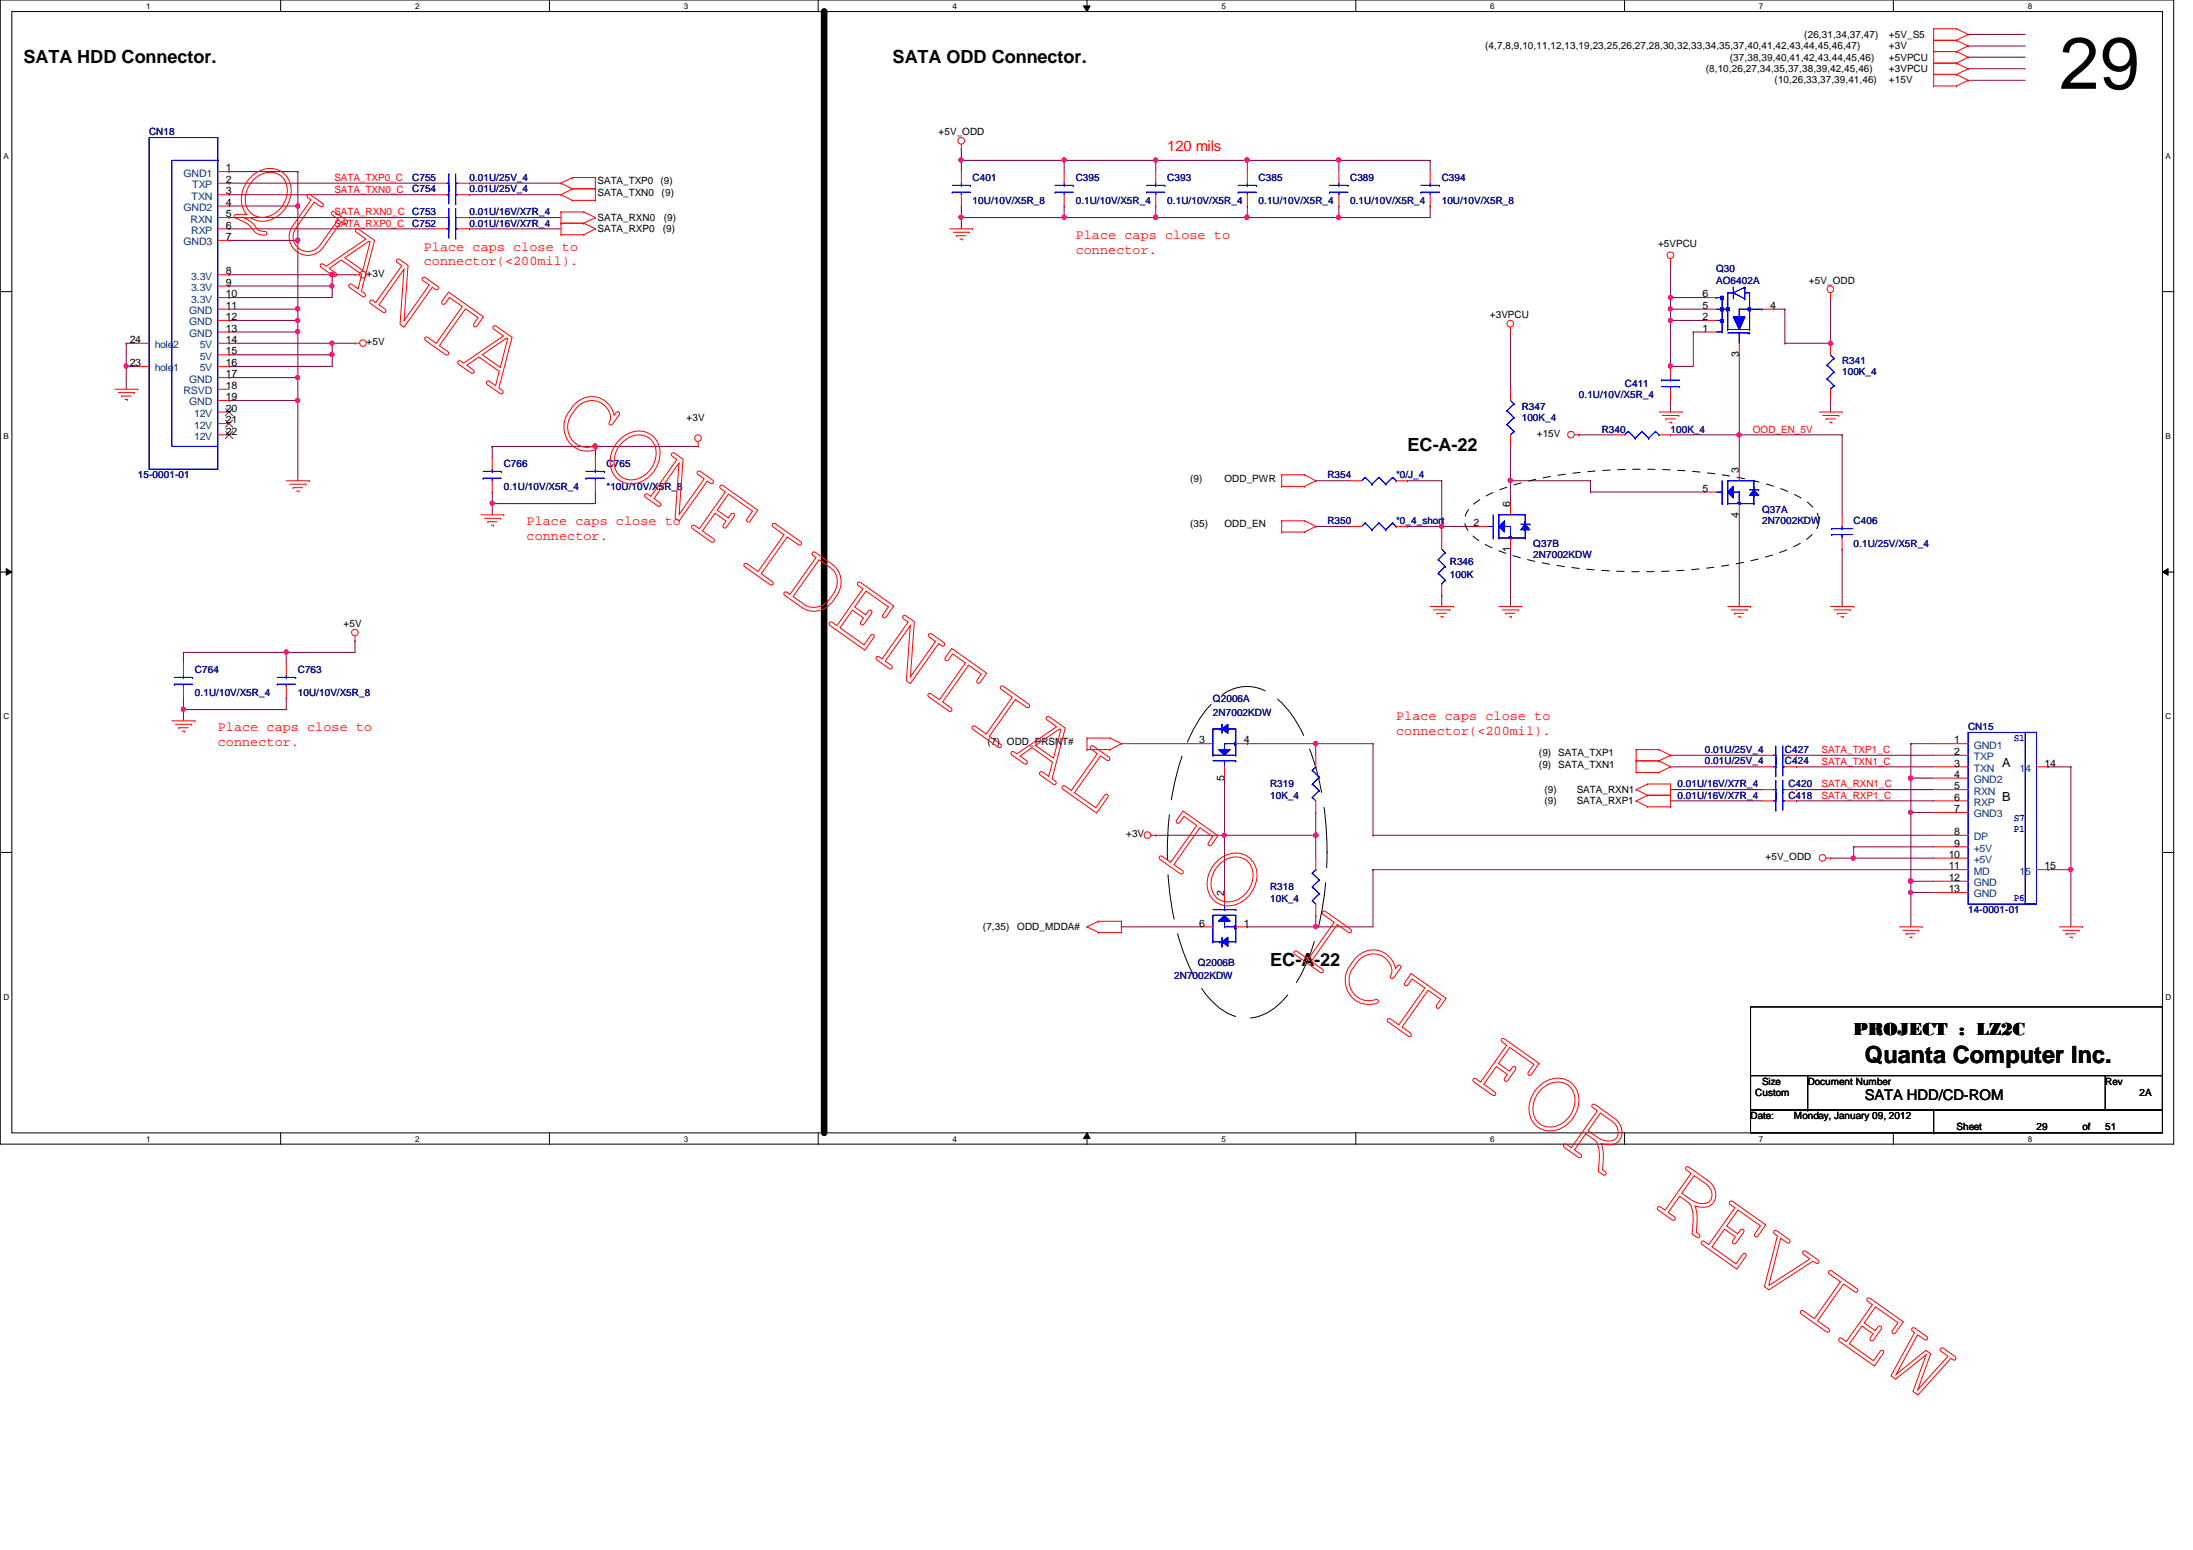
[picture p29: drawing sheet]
<svg xmlns="http://www.w3.org/2000/svg" width="297mm" height="210mm" viewBox="0 0 297 210" stroke-linecap="round" stroke-linejoin="round" font-family="sans-serif">
<defs><g id="words">
<text font-size="9.9" x="278.9" y="12">29</text>
<text font-size="3.2" x="252.6" y="144">Quanta Computer Inc.</text>
<g font-size="2.5">
<text x="3.2" y="8.5">SATA HDD Connector.</text>
<text x="120.9" y="8.5">SATA ODD Connector.</text>
<text x="190.6" y="61.1">EC-A-22</text>
<text x="172" y="130.9">EC-A-22</text>
<text x="251.1" y="140.2">PROJECT : LZ2C</text>
</g>
<text font-size="2" fill="#f00" x="158.1" y="20.4">120 mils</text>
<text font-size="2" x="252.6" y="149">SATA HDD/CD-ROM</text>
<g font-size="1.8" fill="#f00">
<text x="57.4" y="34">Place caps close to</text>
<text x="57.4" y="35.9">connector(&lt;200mil).</text>
<text x="145.7" y="32.4">Place caps close to</text>
<text x="145.7" y="34.4">connector.</text>
<text x="71.3" y="71.2">Place caps close to</text>
<text x="71.3" y="73.1">connector.</text>
<text x="29.5" y="99.1">Place caps close to</text>
<text x="29.5" y="101">connector.</text>
<text x="189.1" y="97.5">Place caps close to</text>
<text x="189.1" y="99.5">connector(&lt;200mil).</text>
</g>
<g font-size="1.7">
<text x="271.2" y="103.8">A</text>
<text x="271.2" y="108.5">B</text>
</g>
<g font-size="1.4">
<text x="244.4" y="5.1">(26,31,34,37,47)</text>
<text x="255.9" y="5.1">+5V_S5</text>
<text x="201.2" y="6.7">(4,7,8,9,10,11,12,13,19,23,25,26,27,28,30,32,33,34,35,37,40,41,42,43,44,45,46,47)</text>
<text x="231.1" y="9.8">(8,10,26,27,34,35,37,38,39,42,45,46)</text>
<text x="234.3" y="8.2">(37,38,39,40,41,42,43,44,45,46)</text>
<text x="240.4" y="11.3">(10,26,33,37,39,41,46)</text>
<text x="255.9" y="6.7">+3V</text>
<text x="255.9" y="8.2">+5VPCU</text>
<text x="255.9" y="9.8">+3VPCU</text>
<text x="255.9" y="11.3">+15V</text>
<text x="30.6" y="23.2">1</text>
<text x="127.1" y="18.3">+5V_ODD</text>
<text x="30.6" y="27.9">4</text>
<text x="30.6" y="24.8">2</text>
<text x="30.6" y="29.4">5</text>
<text x="30.6" y="26.3">3</text>
<text x="80.9" y="26.5">SATA_TXN0</text>
<text x="80.9" y="24.9">SATA_TXP0 (9)</text>
<text x="80.9" y="29.9">SATA_RXN0</text>
<text x="89.6" y="26.5">(9)</text>
<text x="89.9" y="29.9">(9)</text>
<text x="30.6" y="30.9">6</text>
<text x="30.6" y="32.5">7</text>
<text x="80.9" y="31.5">SATA_RXP0</text>
<text x="89.8" y="31.5">(9)</text>
<text x="224.6" y="33.5">+5VPCU</text>
<text x="30.6" y="40.3">10</text>
<text x="30.6" y="37.2">8</text>
<text x="30.6" y="41.8">11</text>
<text x="30.6" y="38.7">9</text>
<text x="49.7" y="37.5">+3V</text>
<text x="230.6" y="40.3">6</text>
<text x="230.6" y="41.8">5</text>
<text x="239.8" y="41.8">4</text>
<text x="245" y="38.4">+5V_ODD</text>
<text x="17.6" y="46.4">24</text>
<text x="30.6" y="46.4">14</text>
<text x="30.6" y="43.3">12</text>
<text x="30.6" y="44.9">13</text>
<text x="49.7" y="46.8">+5V</text>
<text x="201.8" y="43.1">+3VPCU</text>
<text x="230.6" y="43.3">2</text>
<text x="230.6" y="44.9">1</text>
<text x="17.6" y="49.6">23</text>
<text x="30.6" y="52.7">18</text>
<text x="30.6" y="49.6">16</text>
<text x="30.6" y="51.1">17</text>
<text x="30.6" y="48">15</text>
<text x="235.5" y="48.4" transform="rotate(-90 235.5 48.4)">3</text>
<text x="30.6" y="58.8">22</text>
<text x="30.6" y="55.8">20</text>
<text x="30.6" y="57.3">21</text>
<text x="30.6" y="54.2">19</text>
<text x="93" y="57">+3V</text>
<text x="208.1" y="59.2">+15V</text>
<text x="161.2" y="65.2">(9)</text>
<text x="165.9" y="65.2">ODD_PWR</text>
<text x="235.5" y="64" transform="rotate(-90 235.5 64)">3</text>
<text x="161.2" y="71.4">(35)</text>
<text x="165.9" y="71.4">ODD_EN</text>
<text x="199.6" y="71.2">2</text>
<text x="204.6" y="68.6" transform="rotate(-90 204.6 68.6)">6</text>
<text x="230.6" y="66.6">5</text>
<text x="235.5" y="70.1" transform="rotate(-90 235.5 70.1)">4</text>
<text x="204.6" y="74.8" transform="rotate(-90 204.6 74.8)">1</text>
<text x="46.5" y="84.9">+5V</text>
<text x="133.8" y="100.9">(7)</text>
<text x="136.4" y="100.9">ODD_PRSNT#</text>
<text x="162.4" y="100.7">3</text>
<text x="168.5" y="100.7">4</text>
<text x="264.7" y="100.7">1</text>
<text x="165.8" y="105.7" transform="rotate(-90 165.8 105.7)">5</text>
<text x="208.4" y="104">(9)</text>
<text x="208.4" y="102.4">(9)</text>
<text x="209.2" y="107.4">(9)</text>
<text x="211.1" y="104">SATA_TXN1</text>
<text x="211.1" y="102.4">SATA_TXP1</text>
<text x="213.6" y="107.4">SATA_RXN1</text>
<text x="264.7" y="105.3">4</text>
<text x="264.7" y="102.2">2</text>
<text x="264.7" y="103.8">3</text>
<text x="264.7" y="106.9">5</text>
<text x="276.9" y="103.8">14</text>
<text x="152.5" y="113.4">+3V</text>
<text x="209.2" y="108.9">(9)</text>
<text x="213.6" y="108.9">SATA_RXP1</text>
<text x="264.7" y="110">7</text>
<text x="264.7" y="108.4">6</text>
<text x="264.7" y="113.1">8</text>
<text x="239.1" y="116.5">+5V_ODD</text>
<text x="263.9" y="116.2">10</text>
<text x="263.9" y="117.7">11</text>
<text x="263.9" y="119.3">12</text>
<text x="264.7" y="114.6">9</text>
<text x="276.9" y="117.7">15</text>
<text x="133.1" y="126">(7,35)</text>
<text x="137.8" y="126">ODD_MDDA#</text>
<text x="162.4" y="125.5">6</text>
<text x="165.8" y="121.3" transform="rotate(-90 165.8 121.3)">2</text>
<text x="168.5" y="125.5">1</text>
<text x="263.9" y="120.8">13</text>
<text x="237.7" y="148.4">Custom</text>
<text x="238.7" y="146.9">Size</text>
<text x="244.9" y="146.9">Document Number</text>
<text x="285.2" y="146.9">Rev</text>
<text x="289.8" y="148.4">2A</text>
<text x="237.1" y="151.6">Date:</text>
<text x="243" y="151.6">Monday, January 09, 2012</text>
<text x="265" y="153.1">Sheet</text>
<text x="275.8" y="153.1">29</text>
<text x="282.1" y="153.1">of</text>
<text x="285.2" y="153.1">51</text>
</g>
<g font-size="1.4" fill="#000080">
<text x="20.2" y="18.3">CN18</text>
<text x="55.8" y="24.5">C755</text>
<text x="55.8" y="29.1">C753</text>
<text x="55.8" y="26">C754</text>
<text x="63.6" y="24.5">0.01U/25V_4</text>
<text x="63.6" y="29.1">0.01U/16V/X7R_4</text>
<text x="63.6" y="26">0.01U/25V_4</text>
<text x="131.7" y="24.5">C401</text>
<text x="131.7" y="27.6">10U/10V/X5R_8</text>
<text x="145.7" y="24.5">C395</text>
<text x="145.7" y="27.6">0.1U/10V/X5R_4</text>
<text x="158.1" y="24.5">C393</text>
<text x="158.1" y="27.6">0.1U/10V/X5R_4</text>
<text x="170.5" y="24.5">C385</text>
<text x="170.5" y="27.6">0.1U/10V/X5R_4</text>
<text x="182.9" y="24.5">C389</text>
<text x="182.9" y="27.6">0.1U/10V/X5R_4</text>
<text x="195.3" y="24.5">C394</text>
<text x="195.3" y="27.6">10U/10V/X5R_8</text>
<text x="55.8" y="30.7">C752</text>
<text x="63.6" y="30.7">0.01U/16V/X7R_4</text>
<text x="232.4" y="36.9">Q30</text>
<text x="232.4" y="38.4">AO6402A</text>
<text x="213.9" y="53.9">0.1U/10V/X5R_4</text>
<text x="220.1" y="52.4">C411</text>
<text x="249.5" y="49.3">R341</text>
<text x="249.5" y="50.8">100K_4</text>
<text x="206.1" y="55.5">R347</text>
<text x="206.1" y="57">100K_4</text>
<text x="217" y="58.6">R340</text>
<text x="226.3" y="58.6">100K_4</text>
<text x="18.7" y="64.8">15-0001-01</text>
<text x="68.2" y="63.2">C766</text>
<text x="82.2" y="63.2">C765</text>
<text x="179.8" y="64.8">R354</text>
<text x="189.1" y="64.8">*0/J_4</text>
<text x="68.2" y="66.3">0.1U/10V/X5R_4</text>
<text x="82.2" y="66.3">*10U/10V/X5R_8</text>
<text x="179.8" y="71">R350</text>
<text x="189.1" y="71">*0_4_short</text>
<text x="238.7" y="69.4">Q37A</text>
<text x="238.7" y="71">2N7002KDW</text>
<text x="251.1" y="71">C406</text>
<text x="196.4" y="76.5">R346</text>
<text x="207.7" y="74.1">Q37B</text>
<text x="207.7" y="75.6">2N7002KDW</text>
<text x="251.1" y="74.1">0.1U/25V/X5R_4</text>
<text x="196.4" y="78.2">100K</text>
<text x="26.4" y="91.1">C764</text>
<text x="26.4" y="94.2">0.1U/10V/X5R_4</text>
<text x="40.3" y="91.1">C763</text>
<text x="40.3" y="94.2">10U/10V/X5R_8</text>
<text x="164.3" y="95.1">Q2006A</text>
<text x="164.3" y="97">2N7002KDW</text>
<text x="230.9" y="101.9">0.01U/25V_4</text>
<text x="241.8" y="101.9">C427</text>
<text x="266.6" y="98.8">CN15</text>
<text x="172" y="106.6">R319</text>
<text x="227.2" y="106.6">0.01U/16V/X7R_4</text>
<text x="230.9" y="103.5">0.01U/25V_4</text>
<text x="241.8" y="103.5">C424</text>
<text x="242.2" y="106.6">C420</text>
<text x="172" y="108.2">10K_4</text>
<text x="227.2" y="108.2">0.01U/16V/X7R_4</text>
<text x="242.2" y="108.2">C418</text>
<text x="172" y="120.6">R318</text>
<text x="172" y="122.1">10K_4</text>
<text x="266.6" y="123.7">14-0001-01</text>
<text x="162.3" y="130.8">Q2006B</text>
<text x="159" y="132.6">2N7002KDW</text>
</g>
<g font-size="1.4" fill="#004080">
<text x="24.8" y="23.9">GND1</text>
<text x="24.8" y="28.6">GND2</text>
<text x="25.9" y="27.1">TXN</text>
<text x="26" y="25.5">TXP</text>
<text x="24.8" y="33.2">GND3</text>
<text x="25.8" y="30.1">RXN</text>
<text x="25.9" y="31.7">RXP</text>
<text x="25.9" y="41">3.3V</text>
<text x="25.9" y="37.9">3.3V</text>
<text x="25.9" y="39.4">3.3V</text>
<text x="21" y="47.2">hole2</text>
<text x="25.6" y="44.1">GND</text>
<text x="25.6" y="45.6">GND</text>
<text x="25.6" y="42.5">GND</text>
<text x="27" y="47.2">5V</text>
<text x="21" y="50.3">hole1</text>
<text x="24.8" y="53.4">RSVD</text>
<text x="25.6" y="51.8">GND</text>
<text x="27" y="50.3">5V</text>
<text x="27" y="48.7">5V</text>
<text x="25.6" y="54.9">GND</text>
<text x="26.3" y="59.6">12V</text>
<text x="26.3" y="56.5">12V</text>
<text x="26.3" y="58">12V</text>
<text x="267.3" y="101.4">GND1</text>
<text x="267.3" y="106">GND2</text>
<text x="267.3" y="103">TXP</text>
<text x="267.3" y="104.5">TXN</text>
<text x="267.3" y="107.6">RXN</text>
<text x="273.6" y="104.5">14</text>
<text x="267.3" y="110.7">GND3</text>
<text x="267.3" y="109.1">RXP</text>
<text x="267.3" y="113.8">DP</text>
<text x="267.3" y="115.4">+5V</text>
<text x="267.3" y="116.9">+5V</text>
<text x="267.3" y="118.4">MD</text>
<text x="273.6" y="118.4">15</text>
<text x="267.3" y="120">GND</text>
<text x="267.3" y="121.5">GND</text>
</g>
<g font-size="1.4" fill="#f00">
<text x="45.3" y="29.2">SATA_RXN0_C</text>
<text x="45.3" y="24.5">SATA_TXP0_C</text>
<text x="45.3" y="26.1">SATA_TXN0_C</text>
<text x="45.3" y="30.7">SATA_RXP0_C</text>
<text x="237.4" y="58.6">OOD_EN_5V</text>
<text x="246.7" y="102">SATA_TXP1_C</text>
<text x="246.7" y="106.6">SATA_RXN1_C</text>
<text x="246.7" y="103.5">SATA_TXN1_C</text>
<text x="246.7" y="108.2">SATA_RXP1_C</text>
</g>
<g font-size="1.4" fill="#00f">
<text x="272.8" y="100.3">S1</text>
<text x="272.8" y="111.2">S7</text>
<text x="272.8" y="112.7">P1</text>
<text x="272.8" y="122">P6</text>
</g>
<g font-size="1.1">
<text x="19.8" y="1.2">1</text>
<text x="56.2" y="1.2">2</text>
<text x="92.6" y="1.2">3</text>
<text x="129" y="1.2">4</text>
<text x="165.4" y="1.2">5</text>
<text x="201.8" y="1.2">6</text>
<text x="238.2" y="1.2">7</text>
<text x="274.7" y="1.2">8</text>
<text x=".5" y="21.5">A</text>
<text x="293.3" y="21.5">A</text>
<text x=".5" y="59.4">B</text>
<text x="293.3" y="59.4">B</text>
<text x=".5" y="97.4">C</text>
<text x="293.3" y="97.4">C</text>
<text x=".5" y="135.4">D</text>
<text x="293.3" y="135.4">D</text>
<text x="19.8" y="154.6">1</text>
<text x="56.2" y="154.6">2</text>
<text x="92.6" y="154.6">3</text>
<text x="129" y="154.6">4</text>
<text x="165.4" y="154.6">5</text>
<text x="201.8" y="154.6">6</text>
<text x="238.2" y="154.6">7</text>
<text x="274.7" y="154.6">8</text>
</g>
</g></defs>
<path d="M0 0h294.4v154.9h-294.4zM1.6 1.6h291.3v151.8h-291.3z" fill="none" stroke="#000" stroke-width=".14"/>
<g fill="#fff">
<path d="M19.8 .2h.6v1.2h-.6z"/>
<path d="M19.8 153.6h.6v1.2h-.6z"/>
</g>
<path d="M38 0v1.6M38 153.4v1.6" fill="none" stroke="#000" stroke-width=".14"/>
<g fill="#fff">
<path d="M56.2 .2h.6v1.2h-.6z"/>
<path d="M56.2 153.6h.6v1.2h-.6z"/>
</g>
<path d="M74.4 0v1.6M74.4 153.4v1.6" fill="none" stroke="#000" stroke-width=".14"/>
<g fill="#fff">
<path d="M92.6 .2h.6v1.2h-.6z"/>
<path d="M92.6 153.6h.6v1.2h-.6z"/>
</g>
<path d="M110.8 0v1.6M110.8 153.4v1.6" fill="none" stroke="#000" stroke-width=".14"/>
<g fill="#fff">
<path d="M129 .2h.6v1.2h-.6z"/>
<path d="M129 153.6h.6v1.2h-.6z"/>
</g>
<path d="M146.8 .8h.9l-.5 .8zM147.2 0v1.6M147.2 153.4l.5 .8h-.9zM147.2 153.4v1.6" fill="none" stroke="#000" stroke-width=".14"/>
<path d="M146.8 .8h.9l-.5 .8zM147.2 153.4l.5 .8h-.9z" fill="#000"/>
<g fill="#fff">
<path d="M165.4 .2h.6v1.2h-.6z"/>
<path d="M165.4 153.6h.6v1.2h-.6z"/>
</g>
<path d="M183.6 0v1.6M183.6 153.4v1.6" fill="none" stroke="#000" stroke-width=".14"/>
<g fill="#fff">
<path d="M201.8 .2h.6v1.2h-.6z"/>
<path d="M201.8 153.6h.6v1.2h-.6z"/>
</g>
<path d="M220 0v1.6M220 153.4v1.6" fill="none" stroke="#000" stroke-width=".14"/>
<g fill="#fff">
<path d="M238.2 .2h.6v1.2h-.6z"/>
<path d="M238.2 153.6h.6v1.2h-.6z"/>
</g>
<path d="M256.5 0v1.6M256.5 153.4v1.6" fill="none" stroke="#000" stroke-width=".14"/>
<g fill="#fff">
<path d="M274.7 .2h.5v1.2h-.5z"/>
<path d="M274.7 153.6h.5v1.2h-.5z"/>
<path d="M.5 20.5h.7v1.2h-.7z"/>
<path d="M293.3 20.5h.7v1.2h-.7z"/>
<path d="M.5 58.5h.7v1.1h-.7z"/>
<path d="M293.3 58.5h.7v1.1h-.7z"/>
</g>
<path d="M0 39.5h1.6M292.9 39.5h1.6" fill="none" stroke="#000" stroke-width=".14"/>
<g fill="#fff">
<path d="M.5 96.4h.7v1.2h-.7z"/>
<path d="M293.3 96.4h.8v1.2h-.8z"/>
</g>
<path d="M0 77.5h1.6M.8 77l.8 .5-.8 .4zM292.9 77.5l.8-.5v.9zM292.9 77.5h1.6" fill="none" stroke="#000" stroke-width=".14"/>
<path d="M.8 77l.8 .5-.8 .4zM292.9 77.5l.8-.5v.9z" fill="#000"/>
<g fill="#fff">
<path d="M.5 134.4h.7v1.2h-.7z"/>
<path d="M293.3 134.4h.8v1.2h-.8z"/>
</g>
<path d="M0 115.4h1.6M292.9 115.4h1.6" fill="none" stroke="#000" stroke-width=".14"/>
<path d="M266.6 6.2h.1M266.6 4.7h.1M266.6 6.2h7.7M266.6 4.7h7.7M24.8 96.1h.1M24.8 96.1h14" fill="none" stroke="#800040" stroke-width=".14"/>
<circle cx="24.8" cy="96" r=".29" fill="#f0f"/>
<circle cx="24.8" cy="96" r=".29" fill="none" stroke="#f0f" stroke-width=".14"/>
<g fill="none" stroke="#800040" stroke-width=".14">
<path d="M66.7 68.2h.1M66.7 66.6h.1M66.7 66.6v3.1M66.7 68.2h13.9M24.8 96.1h.1M24.8 88.3h.1M24.8 94.5h.1M24.8 88.3v1.6M24.8 94.5v3.1M38.8 88.3h.1M38.8 94.5h.1M38.8 88.3v1.6"/>
<path d="M38.8 94.5v1.6"/>
</g>
<circle cx="66.7" cy="68.2" r=".29" fill="#f0f"/>
<circle cx="66.7" cy="68.2" r=".29" fill="none" stroke="#f0f" stroke-width=".14"/>
<path d="M66.7 60.5h.1M66.7 60.5h13.9" fill="none" stroke="#800040" stroke-width=".14"/>
<circle cx="80.6" cy="60.4" r=".3" fill="#f0f"/>
<circle cx="80.6" cy="60.4" r=".3" fill="none" stroke="#f0f" stroke-width=".14"/>
<path d="M66.7 60.5h.1M66.7 60.5v1.5M80.6 66.6h.1M80.6 60.5h.1M80.6 60.5v1.5M80.6 66.6v1.6M24.8 88.3h.1M24.8 88.3h14" fill="none" stroke="#800040" stroke-width=".14"/>
<circle cx="38.8" cy="88.3" r=".3" fill="#f0f"/>
<circle cx="38.8" cy="88.3" r=".3" fill="none" stroke="#f0f" stroke-width=".14"/>
<path d="M31 23.2h.1M31 27.9h.1M31 23.2h9.3M31 27.9h9.3M40.3 27.9h.1M40.3 27.9v4.7" fill="none" stroke="#800040" stroke-width=".14"/>
<circle cx="40.3" cy="27.9" r=".29" fill="#f0f"/>
<circle cx="40.3" cy="27.9" r=".29" fill="none" stroke="#f0f" stroke-width=".14"/>
<path d="M31 32.6h.1M31 32.6h9.3" fill="none" stroke="#800040" stroke-width=".14"/>
<circle cx="40.3" cy="32.5" r=".29" fill="#f0f"/>
<circle cx="40.3" cy="32.5" r=".29" fill="none" stroke="#f0f" stroke-width=".14"/>
<path d="M40.3 32.6h.1M40.3 32.6v9.3" fill="none" stroke="#800040" stroke-width=".14"/>
<circle cx="40.3" cy="32.5" r=".29" fill="#f0f"/>
<circle cx="40.3" cy="32.5" r=".29" fill="none" stroke="#f0f" stroke-width=".14"/>
<path d="M31 41.9h.1M31 45h.1M31 41.9h9.3M31 45h9.3M40.3 43.4h.1M40.3 45h.1M40.3 43.4v7.7" fill="none" stroke="#800040" stroke-width=".14"/>
<circle cx="40.3" cy="44.9" r=".29" fill="#f0f"/>
<circle cx="40.3" cy="44.9" r=".29" fill="none" stroke="#f0f" stroke-width=".14"/>
<path d="M31 51.1h.1M31 51.1h9.3M40.3 54.2h.1M40.3 54.2v10.9" fill="none" stroke="#800040" stroke-width=".14"/>
<circle cx="40.3" cy="54.2" r=".29" fill="#f0f"/>
<circle cx="40.3" cy="54.2" r=".29" fill="none" stroke="#f0f" stroke-width=".14"/>
<path d="M31 54.2h.1M31 54.2h9.3M45 46.5h.1M45 46.5h3.1" fill="none" stroke="#800040" stroke-width=".14"/>
<circle cx="45" cy="46.5" r=".3" fill="#f0f"/>
<circle cx="45" cy="46.5" r=".3" fill="none" stroke="#f0f" stroke-width=".14"/>
<path d="M31 48h.1M31 49.6h.1M31 48h14M45 46.5h.1M45 48h.1M45 46.5v3.1h-14" fill="none" stroke="#800040" stroke-width=".14"/>
<circle cx="45" cy="48" r=".29" fill="#f0f"/>
<circle cx="45" cy="48" r=".29" fill="none" stroke="#f0f" stroke-width=".14"/>
<path d="M31 31h.1M31 37.2h.1M31 38.7h.1M31 31h27.9M31 37.2h14M40.3 23.2h.1M40.3 23.2v4.7M45 37.2h.1M45 37.2v1.5h-14" fill="none" stroke="#800040" stroke-width=".14"/>
<circle cx="45" cy="38.7" r=".29" fill="#f0f"/>
<circle cx="45" cy="38.7" r=".29" fill="none" stroke="#f0f" stroke-width=".14"/>
<circle cx="45" cy="37.2" r=".3" fill="#f0f"/>
<circle cx="45" cy="37.2" r=".3" fill="none" stroke="#f0f" stroke-width=".14"/>
<g fill="none" stroke="#800040" stroke-width=".14">
<path d="M31 29.5h.1M31 29.5h27.9M45 37.2h.1M45 38.7h.1M45 37.2h3.1M45 38.7v1.6h-14M63.6 31h.1M63.6 29.5h.1M63.6 31h12.4M63.6 29.5h12.4M31 40.3h.1M31 46.5h.1"/>
<path d="M31 46.5h14M40.3 51.1h.1M40.3 51.1v3.1"/>
</g>
<circle cx="40.3" cy="51.1" r=".29" fill="#f0f"/>
<circle cx="40.3" cy="51.1" r=".29" fill="none" stroke="#f0f" stroke-width=".14"/>
<path d="M31 43.4h.1M31 43.4h9.3" fill="none" stroke="#800040" stroke-width=".14"/>
<circle cx="40.3" cy="43.4" r=".29" fill="#f0f"/>
<circle cx="40.3" cy="43.4" r=".29" fill="none" stroke="#f0f" stroke-width=".14"/>
<path d="M40.3 41.9h.1M40.3 41.9v1.5M48.1 86.8h.1M48.1 86.8v1.5" fill="none" stroke="#800040" stroke-width=".14"/>
<circle cx="40.3" cy="41.8" r=".29" fill="#f0f"/>
<circle cx="40.3" cy="41.8" r=".29" fill="none" stroke="#f0f" stroke-width=".14"/>
<path d="M280.5 117.8h.1M280.5 117.8v7.7" fill="none" stroke="#800040" stroke-width=".14"/>
<circle cx="280.5" cy="117.7" r=".29" fill="#f0f"/>
<circle cx="280.5" cy="117.7" r=".29" fill="none" stroke="#f0f" stroke-width=".14"/>
<path d="M258.8 110h.1M258.8 110v9.3M277.4 117.8h.1M277.4 103.8h.1M277.4 117.8h3.1M277.4 103.8h3.1" fill="none" stroke="#800040" stroke-width=".14"/>
<circle cx="258.8" cy="119.3" r=".3" fill="#f0f"/>
<circle cx="258.8" cy="119.3" r=".3" fill="none" stroke="#f0f" stroke-width=".14"/>
<circle cx="258.8" cy="110" r=".29" fill="#f0f"/>
<circle cx="258.8" cy="110" r=".29" fill="none" stroke="#f0f" stroke-width=".14"/>
<path d="M247.9 116.2h.1M251.1 114.7h.1M251.1 114.7v1.5h-3.2M251.1 114.7h10.8" fill="none" stroke="#800040" stroke-width=".14"/>
<circle cx="251" cy="116.2" r=".29" fill="#f0f"/>
<circle cx="251" cy="116.2" r=".29" fill="none" stroke="#f0f" stroke-width=".14"/>
<path d="M258.8 119.3h.1M258.8 100.7h.1M258.8 119.3h3.1M258.8 100.7v4.7M258.8 119.3v1.6" fill="none" stroke="#800040" stroke-width=".14"/>
<circle cx="258.8" cy="119.3" r=".3" fill="#f0f"/>
<circle cx="258.8" cy="119.3" r=".3" fill="none" stroke="#f0f" stroke-width=".14"/>
<path d="M243.3 106.9h.1M243.3 106.9h18.6M258.8 100.7h.1M258.8 110h.1M258.8 100.7h3.1M258.8 110h3.1M258.8 120.9h.1M258.8 120.9v4.6" fill="none" stroke="#800040" stroke-width=".14"/>
<circle cx="258.8" cy="120.9" r=".3" fill="#f0f"/>
<circle cx="258.8" cy="120.9" r=".3" fill="none" stroke="#f0f" stroke-width=".14"/>
<g fill="none" stroke="#800040" stroke-width=".14">
<path d="M266.6 7.7h.1M266.6 7.7h7.7M17.1 49.6h.1M17.1 49.6v3.1M38.8 88.3h.1M38.8 88.3h9.3M186 117.8h.1M186 117.8h75.9M226.3 108.5h.1M226.3 106.9h.1M226.3 108.5h12.4M226.3 106.9h12.4"/>
<path d="M243.3 108.5h.1M243.3 108.5h18.6M251.1 116.2h.1M251.1 116.2h10.8M258.8 105.4h.1M258.8 105.4h3.1M280.5 103.8h.1M280.5 103.8v14M258.8 120.9h.1M258.8 120.9h3.1"/>
</g>
<circle cx="17.1" cy="49.6" r=".29" fill="#f0f"/>
<circle cx="17.1" cy="49.6" r=".29" fill="none" stroke="#f0f" stroke-width=".14"/>
<path d="M168.9 29.5h.1M181.4 27.9h.1M181.4 27.9v1.6h-12.5M17.1 49.6h.1M17.1 49.6h1.6" fill="none" stroke="#800040" stroke-width=".14"/>
<circle cx="168.9" cy="29.4" r=".29" fill="#f0f"/>
<circle cx="168.9" cy="29.4" r=".29" fill="none" stroke="#f0f" stroke-width=".14"/>
<path d="M130.2 20.2h.1M130.2 21.7h.1M130.2 20.2v3M144.1 21.7h.1M144.1 21.7v1.5M156.5 21.7h.1M156.5 21.7v1.5M156.5 21.7h12.4" fill="none" stroke="#800040" stroke-width=".14"/>
<circle cx="168.9" cy="21.7" r=".29" fill="#f0f"/>
<circle cx="168.9" cy="21.7" r=".29" fill="none" stroke="#f0f" stroke-width=".14"/>
<path d="M156.5 29.5h.1M156.5 29.5h12.4" fill="none" stroke="#800040" stroke-width=".14"/>
<circle cx="168.9" cy="29.4" r=".29" fill="#f0f"/>
<circle cx="168.9" cy="29.4" r=".29" fill="none" stroke="#f0f" stroke-width=".14"/>
<circle cx="156.5" cy="29.4" r=".29" fill="#f0f"/>
<circle cx="156.5" cy="29.4" r=".29" fill="none" stroke="#f0f" stroke-width=".14"/>
<g fill="none" stroke="#800040" stroke-width=".14">
<path d="M130.2 27.9h.1M130.2 27.9v1.6M144.1 27.9h.1M144.1 29.5h.1M144.1 27.9v1.6M144.1 29.5h12.4M168.9 27.9h.1M168.9 21.7h.1M168.9 21.7v1.5M168.9 27.9v1.6M193.7 21.7h.1M193.7 27.9h.1"/>
<path d="M193.7 21.7v1.5M193.7 27.9v1.6"/>
</g>
<circle cx="156.5" cy="29.4" r=".29" fill="#f0f"/>
<circle cx="156.5" cy="29.4" r=".29" fill="none" stroke="#f0f" stroke-width=".14"/>
<circle cx="144.1" cy="29.4" r=".29" fill="#f0f"/>
<circle cx="144.1" cy="29.4" r=".29" fill="none" stroke="#f0f" stroke-width=".14"/>
<path d="M130.2 29.5h.1M130.2 29.5v1.5M181.4 21.7h.1M181.4 21.7h12.3" fill="none" stroke="#800040" stroke-width=".14"/>
<circle cx="181.3" cy="21.7" r=".3" fill="#f0f"/>
<circle cx="181.3" cy="21.7" r=".3" fill="none" stroke="#f0f" stroke-width=".14"/>
<path d="M181.4 29.5h.1M181.4 29.5h12.3" fill="none" stroke="#800040" stroke-width=".14"/>
<circle cx="181.3" cy="29.4" r=".3" fill="#f0f"/>
<circle cx="181.3" cy="29.4" r=".3" fill="none" stroke="#f0f" stroke-width=".14"/>
<path d="M144.1 21.7h.1M144.1 21.7h12.4" fill="none" stroke="#800040" stroke-width=".14"/>
<circle cx="156.5" cy="21.7" r=".29" fill="#f0f"/>
<circle cx="156.5" cy="21.7" r=".29" fill="none" stroke="#f0f" stroke-width=".14"/>
<circle cx="144.1" cy="21.7" r=".29" fill="#f0f"/>
<circle cx="144.1" cy="21.7" r=".29" fill="none" stroke="#f0f" stroke-width=".14"/>
<path d="M130.2 29.5h.1M130.2 29.5h13.9M156.5 27.9h.1M156.5 27.9v1.6" fill="none" stroke="#800040" stroke-width=".14"/>
<circle cx="130.2" cy="29.4" r=".29" fill="#f0f"/>
<circle cx="130.2" cy="29.4" r=".29" fill="none" stroke="#f0f" stroke-width=".14"/>
<path d="M130.2 21.7h.1M130.2 21.7h13.9" fill="none" stroke="#800040" stroke-width=".14"/>
<circle cx="130.2" cy="21.7" r=".29" fill="#f0f"/>
<circle cx="130.2" cy="21.7" r=".29" fill="none" stroke="#f0f" stroke-width=".14"/>
<path d="M168.9 21.7h.1M168.9 21.7h12.5M181.4 21.7h.1M181.4 21.7v1.5" fill="none" stroke="#800040" stroke-width=".14"/>
<circle cx="168.9" cy="21.7" r=".29" fill="#f0f"/>
<circle cx="168.9" cy="21.7" r=".29" fill="none" stroke="#f0f" stroke-width=".14"/>
<path d="M226.3 54.2h.1M226.3 54.2v1.6M247.9 54.2h.1M247.9 54.2v1.6M195.3 71.3h.1M195.3 71.3h4.6" fill="none" stroke="#800040" stroke-width=".14"/>
<circle cx="195.2" cy="71.3" r=".29" fill="#f0f"/>
<circle cx="195.2" cy="71.3" r=".29" fill="none" stroke="#f0f" stroke-width=".14"/>
<path d="M195.3 71.3h.1M195.3 71.3v1.6M204.6 65.1h.1M204.6 65.1h10.8" fill="none" stroke="#800040" stroke-width=".14"/>
<circle cx="204.6" cy="65.1" r=".29" fill="#f0f"/>
<circle cx="204.6" cy="65.1" r=".29" fill="none" stroke="#f0f" stroke-width=".14"/>
<path d="M226.3 43.4h.1M226.3 43.4v6.2M204.6 65.1h.1M204.6 65.1v3.1" fill="none" stroke="#800040" stroke-width=".14"/>
<circle cx="226.2" cy="49.6" r=".29" fill="#f0f"/>
<circle cx="226.2" cy="49.6" r=".29" fill="none" stroke="#f0f" stroke-width=".14"/>
<path d="M226.3 49.6h.1M226.3 40.3h.1M226.3 49.6h3.1M226.3 40.3h4.6" fill="none" stroke="#800040" stroke-width=".14"/>
<circle cx="226.2" cy="40.3" r=".29" fill="#f0f"/>
<circle cx="226.2" cy="40.3" r=".29" fill="none" stroke="#f0f" stroke-width=".14"/>
<path d="M226.3 43.4h.1M226.3 43.4h4.6" fill="none" stroke="#800040" stroke-width=".14"/>
<circle cx="226.2" cy="43.4" r=".29" fill="#f0f"/>
<circle cx="226.2" cy="43.4" r=".29" fill="none" stroke="#f0f" stroke-width=".14"/>
<path d="M226.3 41.9h.1M226.3 41.9h4.6" fill="none" stroke="#800040" stroke-width=".14"/>
<circle cx="226.2" cy="41.8" r=".29" fill="#f0f"/>
<circle cx="226.2" cy="41.8" r=".29" fill="none" stroke="#f0f" stroke-width=".14"/>
<g fill="none" stroke="#800040" stroke-width=".14">
<path d="M204.6 45h.1M204.6 45v7.7M226.3 40.3h.1M226.3 40.3v1.6M240.2 41.9h.1M240.2 41.9h1.6M247.9 40.3h.1M247.9 40.3v6.2M249.5 58.9h.1M249.5 58.9v10.8M204.6 60.5h.1M204.6 60.5v4.6"/>
<path d="M249.5 74.4h.1M249.5 74.4v7.7M195.3 80.6h.1M195.3 80.6v1.5"/>
</g>
<circle cx="247.9" cy="46.5" r=".3" fill="#f0f"/>
<circle cx="247.9" cy="46.5" r=".3" fill="none" stroke="#f0f" stroke-width=".14"/>
<path d="M226.3 35.6h.1M226.3 35.6v4.7M213.9 58.9h.1M213.9 58.9h4.6M226.3 58.9h.1M226.3 41.9h.1M226.3 58.9h23.2M226.3 41.9v1.5M235.6 48h.1M235.6 58.9h.1M235.6 48v10.9" fill="none" stroke="#800040" stroke-width=".14"/>
<circle cx="235.5" cy="58.9" r=".3" fill="#f0f"/>
<circle cx="235.5" cy="58.9" r=".3" fill="none" stroke="#f0f" stroke-width=".14"/>
<g fill="none" stroke="#800040" stroke-width=".14">
<path d="M31 24.8h.1M31 26.4h.1M31 24.8h27.9M31 26.4h27.9M63.6 24.8h.1M63.6 26.4h.1M63.6 24.8h12.4M63.6 26.4h12.4M17.1 46.5h.1M17.1 46.5h1.6M17.1 46.5v3.1M80.6 60.5h.1"/>
<path d="M80.6 60.5h14M186 113.1h.1M186 113.1h75.9M226.3 102.3h.1M226.3 103.8h.1M226.3 102.3h12.4M226.3 103.8h12.4M243.3 102.3h.1M243.3 103.8h.1M243.3 102.3h18.6M243.3 103.8h18.6M178.2 125.5h.1"/>
<path d="M178.2 125.5h7.8"/>
</g>
<circle cx="178.2" cy="125.5" r=".29" fill="#f0f"/>
<circle cx="178.2" cy="125.5" r=".29" fill="none" stroke="#f0f" stroke-width=".14"/>
<path d="M165.9 113.1h.1M165.9 113.1h12.3" fill="none" stroke="#800040" stroke-width=".14"/>
<circle cx="178.2" cy="113.1" r=".29" fill="#f0f"/>
<circle cx="178.2" cy="113.1" r=".29" fill="none" stroke="#f0f" stroke-width=".14"/>
<path d="M165.9 113.1h.1M165.9 113.1v7.8" fill="none" stroke="#800040" stroke-width=".14"/>
<circle cx="165.8" cy="113.1" r=".29" fill="#f0f"/>
<circle cx="165.8" cy="113.1" r=".29" fill="none" stroke="#f0f" stroke-width=".14"/>
<path d="M178.2 113.1h.1M178.2 110h.1M178.2 110v6.2M168.9 125.5h.1M178.2 124h.1M178.2 124v1.5h-9.3" fill="none" stroke="#800040" stroke-width=".14"/>
<circle cx="178.2" cy="113.1" r=".29" fill="#f0f"/>
<circle cx="178.2" cy="113.1" r=".29" fill="none" stroke="#f0f" stroke-width=".14"/>
<path d="M178.2 100.7h.1M178.2 100.7h7.8" fill="none" stroke="#800040" stroke-width=".14"/>
<circle cx="178.2" cy="100.7" r=".3" fill="#f0f"/>
<circle cx="178.2" cy="100.7" r=".3" fill="none" stroke="#f0f" stroke-width=".14"/>
<g fill="none" stroke="#800040" stroke-width=".14">
<path d="M266.6 9.3h.1M266.6 10.9h.1M266.6 9.3h7.7M266.6 10.9h7.7M235.6 58.9h.1M235.6 58.9v4.6M178.2 65.1h.1M178.2 71.3h.1M178.2 65.1h4.7M178.2 71.3h4.7M190.6 65.1h.1M190.6 71.3h.1"/>
<path d="M190.6 65.1h4.7M195.3 65.1h.1M195.3 65.1v6.2h-4.7M215.4 65.1h.1M215.4 66.6h.1M215.4 65.1v1.5M215.4 66.6h15.5M235.6 69.7h.1M235.6 69.7v12.4M151.9 100.7h.1M151.9 100.7h10.8M156.5 113.1h.1"/>
<path d="M165.9 105.4h.1M165.9 105.4v7.7h-9.4M168.9 100.7h.1M168.9 100.7h9.3M178.2 100.7h.1M178.2 100.7v1.6M186 100.7h.1M186 117.8h.1M186 100.7v12.4M186 117.8v7.7M258.8 105.4h.1M258.8 105.4v4.6"/>
<path d="M151.9 125.5h.1M151.9 125.5h10.8"/>
</g>
<circle cx="258.8" cy="105.4" r=".3" fill="#f0f"/>
<circle cx="258.8" cy="105.4" r=".3" fill="none" stroke="#f0f" stroke-width=".14"/>
<path d="M229.4 45h.1M229.4 45v4.6M229.4 45h1.5M241.8 41.9h.1M241.8 46.5h.1M241.8 41.9v4.6M241.8 46.5h6.1M204.6 74.4h.1M204.6 74.4v7.7" fill="none" stroke="#800040" stroke-width=".14"/>
<g fill="none" stroke="#f00" stroke-width=".14">
<path d="M130.2 19.6v.6M261.9 7h.1M261.9 5.5h.1M261.9 3.9h.1M261.9 8.6h.1M261.9 10.1h.1M261.9 11.6h.1M261.9 5.5h3.1M261.9 7h3.1M261.9 3.9v7.7M261.9 3.9h3.1M261.9 8.6h3.1"/>
<path d="M261.9 10.1h3.1M261.9 11.6h3.1M265 5.5h.1M265 7h.1M265 3.9h.1M265 8.6h.1M265 10.1h.1M265 11.6h.1M265 5.5l1.6 .7M265 3.9l1.6 .8M265 7l1.6 .7M265 8.6l1.6 .7"/>
<path d="M265 10.1l1.6 .8M266.6 6.2h.1M266.6 4.7h.1M266.6 7.7h.1M266.6 9.3h.1M266.6 10.9h.1M266.6 6.2l-1.6 .8M266.6 4.7l-1.6 .8M266.6 7.7l-1.6 .9M266.6 9.3l-1.6 .8M266.6 10.9l-1.6 .7M48.1 37.2h.1"/>
<path d="M48.1 37.2h.6M58.9 24.8h1.6M58.9 29.5h1.6M62 24.8h1.6M62 29.5h1.6M76 26.4h.1M76 24.8h.1M76 30.2h.1M76 28.7h.1M76 31.8h.1M76 26.4l1.5 .7M76 24.8l1.5 .8"/>
<path d="M76 28.7h3.1M76 30.2h3.1M76 28.7v3.1M76 31.8h3.1M77.5 27.1h.1M77.5 25.6h.1M77.5 24h.1M77.5 27.1h3.1M77.5 25.6h3.1M77.5 25.6l-1.5 .8M77.5 24h3.1M77.5 24l-1.5 .8"/>
<path d="M79.1 28.7h.1M79.1 30.2h.1M79.1 31.8h.1M79.1 28.7l1.5 .8M79.1 30.2l1.5 .8M80.6 27.1h.1M80.6 25.6h.1M80.6 24h.1M80.6 29.5h.1M80.6 31h.1M80.6 24v3.1M80.6 29.5l-1.5 .7"/>
<path d="M80.6 31l-1.5 .8M128.6 31h3.1M129.1 31.5h2.2M129.6 31.9h.1M129.6 31.9h1.2M130 32.4h.3M130.2 20.2h.1M130.3 32.4h.1M131.3 31.5h.1M131.7 31h.1M156.5 23.2v1.6M156.5 26.4v1.5"/>
<path d="M226.3 35.6h.1M226.3 35.1v.5M247.9 39.7v.6M15.5 52.7h3.2M16 53.2h2.2M16.5 53.6h.1M16.5 53.6h1.2M16.9 54.1h.4M17.3 54.1h.1M18.2 53.2h.1M18.7 52.7h.1M48.1 46.5h.1"/>
<path d="M48.1 46.5h.6M94.6 59.8v.7M204.6 45h.1M204.6 44.3v.7M213.3 58.9h.6M213.9 58.9h.1M224.7 55.8h3.1M225.2 56.3h2.2M225.6 56.7h.1M225.6 56.7h1.3M226.1 57.2h.3M226.4 57.2h.1"/>
<path d="M227.4 56.3h.1M227.8 55.8h.1M246.4 55.8h3.1M246.9 56.3h2.1M247.4 56.7h.1M247.4 56.7h1.2M247.8 57.2h.3M247.9 40.3h.1M247.9 46.5v1.5M247.9 52.7v1.5M248.1 57.2h.1M249 56.3h.1"/>
<path d="M249.5 55.8h.1M38.8 65.1h3.1M39.2 65.6h2.2M39.7 66h.1M39.7 66h1.3M40.2 66.5h.3M40.5 66.5h.1M41.4 65.6h.1M41.9 65.1h.1M65.1 69.7h3.1M65.6 70.2h2.2M66.1 70.7h.1"/>
<path d="M66.1 70.7h1.2M66.5 71.1h.3M66.8 71.1h.1M67.8 70.2h.1M68.2 69.7h.1M94.6 60.5h.1M173.6 72.1h.1M173.6 70.5h.1M173.6 65.9h.1M173.6 64.3h.1M173.6 72.1h3.1M173.6 64.3v1.6"/>
<path d="M173.6 70.5v1.6M173.6 70.5h3.1M173.6 65.9h3.1M173.6 64.3h3.1M176.7 72.1h.1M176.7 70.5h.1M176.7 65.9h.1M176.7 64.3h.1M176.7 70.5l1.5 .8M176.7 64.3l1.5 .8M178.2 71.3h.1M178.2 65.1h.1"/>
<path d="M178.2 71.3l-1.5 .8M178.2 65.1l-1.5 .8M182.9 71.3h1.5M189.1 71.3h1.5M23.3 97.6h3.1M23.7 98.1h2.2M24.2 98.6h.1M24.2 98.6h1.3M24.7 99h.3M25 99h.1M25.9 98.1h.1M26.4 97.6h.1"/>
<path d="M48.1 86.8h.1M48.1 86.1v.7M147.2 99.9h.1M147.2 99.9v1.6M147.2 99.9h3.2M150.4 99.9h.1M150.4 99.9l1.5 .8M193.7 82.1h3.1M194.2 82.6h2.2M194.6 83.1h.1M194.6 83.1h1.3M195.1 83.5h.3"/>
<path d="M195.4 83.5h.1M196.4 82.6h.1M196.8 82.1h.1M203 82.1h3.1M203.5 82.6h2.2M204 83.1h.1M204 83.1h1.2M204.4 83.5h.3M204.7 83.5h.1M205.7 82.6h.1M206.1 82.1h.1M234 82.1h3.1"/>
<path d="M234.5 82.6h2.1M234.9 83.1h.1M234.9 83.1h1.3M235.4 83.5h.3M235.7 83.5h.1M236.6 82.6h.1M237.1 82.1h.1M247.9 82.1h3.2M248.4 82.6h2.2M248.9 83.1h.1M248.9 83.1h1.2M249.3 83.5h.4"/>
<path d="M249.7 83.5h.1M250.6 82.6h.1M251.1 82.1h.1M147.2 101.5h.1M147.2 101.5h3.2M150.4 101.5h.1M151.9 100.7h.1M151.9 100.7l-1.5 .8M155.9 113.1h.6M156.5 113.1h.1M221.6 108.5h.1M221.6 104.6h.1"/>
<path d="M221.6 103h.1M221.6 106.9h.1M221.6 101.5h.1M221.6 108.5l1.6 .8M221.6 104.6h3.1M221.6 101.5v3.1M221.6 103h3.1M221.6 106.9l1.6 .8M221.6 101.5h3.1M223.2 107.7h.1M223.2 109.3h.1M223.2 106.2h.1"/>
<path d="M223.2 107.7h3.1M223.2 107.7l-1.6 .8M223.2 109.3h3.1M223.2 106.2h3.1M223.2 106.2l-1.6 .7M224.7 104.6h.1M224.7 103h.1M224.7 101.5h.1M224.7 103l1.6 .8M224.7 101.5l1.6 .8M226.3 109.3h.1M226.3 107.7h.1"/>
<path d="M226.3 103.8h.1M226.3 106.2h.1M226.3 102.3h.1M226.3 106.2v3.1M226.3 103.8l-1.6 .8M226.3 102.3l-1.6 .7M238.7 106.9h1.5M238.7 103.8h1.5M241.8 106.9h1.5M241.8 103.8h1.5M247.4 116.2h.5M247.9 116.2h.1"/>
<path d="M147.2 125.5h.1M147.2 125.5l1.6 .8M148.8 124.8h.1M148.8 126.3h.1M148.8 124.8h3.1M148.8 124.8l-1.6 .7M148.8 126.3h3.1M151.9 126.3h.1M151.9 124.8h.1M151.9 124.8v1.5M257.3 125.5h3M257.7 126h2.2"/>
<path d="M258.2 126.4h.1M258.2 126.4h1.2M258.7 126.9h.2M258.9 126.9h.1M259.9 126h.1M260.3 125.5h.1M278.9 125.5h3.2M279.4 126h2.2M279.9 126.4h.1M279.9 126.4h1.2M280.3 126.9h.4M280.7 126.9h.1"/>
<path d="M281.6 126h.1M282.1 125.5h.1"/>
<circle cx="130.2" cy="19.1" r=".45"/>
<circle cx="49.2" cy="37.2" r=".45"/>
<circle cx="226.2" cy="34.6" r=".45"/>
<circle cx="247.9" cy="39.2" r=".45"/>
<circle cx="49.2" cy="46.5" r=".45"/>
<circle cx="94.5" cy="59.3" r=".45"/>
<circle cx="204.6" cy="43.8" r=".45"/>
<circle cx="212.8" cy="58.9" r=".45"/>
<circle cx="48.1" cy="85.7" r=".45"/>
<circle cx="155.4" cy="113.1" r=".45"/>
<circle cx="246.9" cy="116.2" r=".45"/>
</g>
<path d="M237.1 136.4h55.8v13.9h-55.8zM237.1 150.3h55.8v3.1h-55.8zM237.1 145.7h55.8v4.6h-55.8zM244.9 150.3h.1M244.9 145.7v4.6M261.9 153.4h.1M261.9 150.3v3.1M285.2 145.7h.1M285.2 145.7v4.6" fill="none" stroke="#000" stroke-width=".14"/>
<path d="M111.6 1.6v151.8" fill="none" stroke="#000" stroke-width=".89"/>
<circle cx="111.6" cy="1.6" r=".44" fill="#000"/>
<path d="M199.4 68.4a17.9 17.9 0 0 1 7.7-3.3 74.7 74.7 0 0 1 30.5 0 18 18 0 0 1 7.7 3.3 2.51 2.51 0 0 1 0 4.1 18.1 18.1 0 0 1-7.7 3.3 74 74 0 0 1-30.5 0 18 18 0 0 1-7.7-3.3 2.52 2.52 0 0 1 0-4.1z" fill="none" stroke="#000" stroke-width=".14" stroke-dasharray="1 1 1 1 1 1 1 1"/>
<path d="M164 95.4a6.2 6.2 0 0 1 7-2 11.2 11.2 0 0 1 5.2 5.4 36 36 0 0 1 3.5 16.6 37.2 37.2 0 0 1-3.5 16.6 11.2 11.2 0 0 1-5.2 5.5 5.8 5.8 0 0 1-6.1-1.2 17 17 0 0 1-4.6-7.3 43.1 43.1 0 0 1 0-27.2 19.3 19.3 0 0 1 3.7-6.4z" fill="none" stroke="#000" stroke-width=".14" stroke-dasharray="6.1 2"/>
<g fill="none" stroke="#00f" stroke-width=".14">
<path d="M60.5 24.8h.3M60.5 29.5h.3M60.8 24.8h.1M60.8 23.6h.1M60.8 28.2h.1M60.8 29.5h.1M60.8 23.6v2.4M60.8 28.2v2.5M61.7 26h.1M61.7 24.8h.1M61.7 29.5h.1M61.7 30.7h.1"/>
<path d="M61.7 24.8h.3M61.7 23.6v2.4M61.7 28.2v2.5M61.7 29.5h.3M155.3 26h.1M155.3 26h2.5M155.3 25.1h2.5M156.5 25.1h.1M156.5 26h.1M156.5 24.8v.3M156.5 26v.4M157.8 25.1h.1"/>
<path d="M247.5 49.4h.1M247.5 51.3h.1M247.5 49.4l.9 1M247.5 51.3l.9 .9M247.9 52.7h.1M247.9 48l.5 .5M248.4 48.5h.1M248.4 50.4h.1M248.4 52.2h.1M248.4 48.5l-.9 .9M248.4 50.4l-.9 .9M248.4 52.2l-.5 .5"/>
<path d="M184.9 70.8h.1M184.9 70.8l-.5 .5M184.9 70.8l.9 1M185.8 71.8h.1M186.8 70.8h.1M186.8 70.8l-1 1M186.8 70.8l.9 1M187.7 71.8h.1M188.6 70.8h.1M188.6 70.8l-.9 1M188.6 70.8l.5 .5M189.1 71.3h.1"/>
<path d="M240.2 106.9h.3M240.2 103.8h.3M240.5 106.9h.1M240.5 108.2h.1M240.5 105.1h.1M240.5 103.8h.1M240.5 102.6v2.5M240.5 105.7v2.5M241.5 105.7h.1M241.5 106.9h.1M241.5 103.8h.1M241.5 102.6h.1"/>
<path d="M241.5 106.9h.3M241.5 102.6v2.5M241.5 105.7v2.5M241.5 103.8h.3"/>
</g>
<path d="M165.1 101.5h1.5l-.7 .8z" fill="#00f"/>
<path d="M165.1 101.5h1.5l-.7 .8z" fill="none" stroke="#00f" stroke-width=".14"/>
<path d="M165.5 98.7l.8-.6v1.2z" fill="#00f"/>
<g fill="none" stroke="#00f" stroke-width=".14">
<path d="M164.3 98.7h.1M164.3 98.7v3.6M164.3 98.7h1.2M165.2 98.7h.1M165.5 98.7l.8-.6v1.2zM165.5 98.1h.1M165.5 98.1v1.2M166.3 98.7h.1M166.3 98.7h1.1M167.4 98.7h.1M167.4 98.7v3.6M164.3 102.3h.1"/>
<path d="M164.3 102.3h3.1M164.3 103h3.1M165.9 100.7h.1M165.9 101.5h.1M165.9 103h.1M165.9 100.7h1.5M165.9 100.7v.8M165.9 103v.8M167.3 100.9h.1M167.3 100.6h.1M167.3 100.6v.3M167.4 102.3h.1"/>
<path d="M167.4 100.7h.1M167.4 103h.1M167.4 100.6h.1"/>
</g>
<path d="M165.1 101.5h1.5l-.7 .8z" fill="#00f"/>
<path d="M165.1 101.5h1.5l-.7 .8z" fill="none" stroke="#00f" stroke-width=".14"/>
<path d="M165.5 98.7l.8-.6v1.2z" fill="#00f"/>
<g fill="none" stroke="#00f" stroke-width=".14">
<path d="M164.3 98.7h.1M164.3 98.7v3.6M164.3 98.7h1.2M165.2 98.7h.1M165.5 98.7l.8-.6v1.2zM165.5 98.1h.1M165.5 98.1v1.2M166.3 98.7h.1M166.3 98.7h1.1M167.4 98.7h.1M167.4 98.7v3.6M164.3 102.3h.1"/>
<path d="M164.3 102.3h3.1M164.3 103h3.1M165.9 100.7h.1M165.9 101.5h.1M165.9 103h.1M165.9 100.7h1.5M165.9 100.7v.8M165.9 103v.8M167.3 100.9h.1M167.3 100.6h.1M167.3 100.6v.3M167.4 102.3h.1"/>
<path d="M167.4 100.7h.1M167.4 103h.1M167.4 100.6h.1M177.8 108h.1M177.8 106.2h.1M177.8 104.3h.1M177.8 108l.4 .5M177.8 106.2l.9 .9M177.8 104.3l.9 .9M178.2 103.8h.1M178.2 103.8l-.4 .5M178.7 107.1h.1"/>
<path d="M178.7 105.2h.1M178.7 107.1l-.9 .9M178.7 105.2l-.9 1"/>
</g>
<path d="M162.7 100.7h1.6M165.9 103.8v1.6M167.4 100.7h1.5M178.2 102.3v1.5M178.2 108.5v1.5" fill="none" stroke="#f00" stroke-width=".14"/>
<path d="M165.1 124.8l.8-.8 .7 .8z" fill="#00f"/>
<path d="M165.1 124.8l.8-.8 .7 .8z" fill="none" stroke="#00f" stroke-width=".14"/>
<path d="M165.5 127.6l.8-.7v1.2z" fill="#00f"/>
<g fill="none" stroke="#00f" stroke-width=".14">
<path d="M164.3 124h.1M164.3 127.6h.1M164.3 124v3.6M164.3 124h3.1M164.3 123.2h3.1M164.3 127.6h1.2M165.2 127.6h.1M165.5 127.6l.8-.7v1.2zM165.5 128.1h.1M165.5 126.9v1.2M165.9 125.5h.1M165.9 124.8h.1"/>
<path d="M165.9 123.2h.1M165.9 125.5h1.5M165.9 122.4v.8M165.9 124.8v.7M166.3 127.6h.1M166.3 127.6h1.1M167.3 125.3h.1M167.3 125.7h.1M167.3 125.3v.4M167.4 124h.1M167.4 125.5h.1M167.4 123.2h.1"/>
<path d="M167.4 127.6h.1M167.4 125.7h.1M167.4 124v3.6"/>
</g>
<path d="M165.1 124.8l.8-.8 .7 .8z" fill="#00f"/>
<path d="M165.1 124.8l.8-.8 .7 .8z" fill="none" stroke="#00f" stroke-width=".14"/>
<path d="M165.5 127.6l.8-.7v1.2z" fill="#00f"/>
<g fill="none" stroke="#00f" stroke-width=".14">
<path d="M220.6 58.4h.1M220.6 58.4l-.5 .5M220.6 58.4l.9 1M221.5 59.4h.1M222.4 58.4h.1M222.4 58.4l-.9 1M222.4 58.4l.9 1M223.3 59.4h.1M224.2 58.4h.1M224.2 58.4l-.9 1M224.2 58.4l.5 .5M224.7 58.9h.1"/>
<path d="M164.3 124h.1M164.3 127.6h.1M164.3 124v3.6M164.3 124h3.1M164.3 123.2h3.1M164.3 127.6h1.2M165.2 127.6h.1M165.5 127.6l.8-.7v1.2zM165.5 128.1h.1M165.5 126.9v1.2M165.9 125.5h.1M165.9 124.8h.1"/>
<path d="M165.9 123.2h.1M165.9 125.5h1.5M165.9 122.4v.8M165.9 124.8v.7M166.3 127.6h.1M166.3 127.6h1.1M167.3 125.3h.1M167.3 125.7h.1M167.3 125.3v.4M167.4 124h.1M167.4 125.5h.1M167.4 123.2h.1"/>
<path d="M167.4 127.6h.1M167.4 125.7h.1M167.4 124v3.6"/>
</g>
<path d="M218.5 58.9h1.6M224.7 58.9h1.6M162.7 125.5h1.6M165.9 120.9v1.5M167.4 125.5h1.5" fill="none" stroke="#f00" stroke-width=".14"/>
<path d="M234.8 42.9h1.5l-.7 1.7z" fill="#00f"/>
<g fill="none" stroke="#00f" stroke-width=".14">
<path d="M234 39.7h.1M234 39.7v4.9M234 39.7h.8M234.8 38.9h.1M234.8 39.7h.1M234.8 38.9v1.6M234.8 39.7l1.5 .8M236.3 38.9h.1M236.3 38.9v1.4M236.3 39.7h.7M236.3 38.9l-1.5 .8M237 39.7h.1"/>
<path d="M237 39.7v4.9M232.4 40.3h.1M232.4 43.4h.9M232.4 41.9h1.6M232.4 45h.9M232.4 40.3h.9M233.1 40.1h.1M233.1 40.5h.1M233.1 40.3h.1M233.1 41.7h.1M233.1 42h.1M233.1 43.3h.1"/>
<path d="M233.1 43.6h.1M233.1 40.1v.4M233.1 41.7v.3M233.1 43.3v.3M233.1 40.1h.3M233.1 40.5h.3M233.1 41.7h.3M233.1 42h.3M233.1 43.3h.3M233.1 43.6h.3M233.3 43.4h.1M233.3 40.1h.1"/>
<path d="M233.3 41.9h.1M233.3 45h.1M233.3 43.3h.1M233.3 40.3h.1M233.3 40.3v4.7M233.4 40.1h.1M233.4 40.5h.1M233.4 41.9h.1M233.4 41.7h.1M233.4 42h.1M233.4 43.6h.1M233.4 43.3h.1"/>
<path d="M233.4 40.1v.4M233.4 41.7v.3M233.4 43.3v.3M233.8 41.7h.1M233.8 42h.1M233.8 41.7h.4M233.8 42h.4M233.8 41.7v.3M234 44.6h.1M234 41.9h.1M234 45.1h3M234 44.6h3"/>
<path d="M234.2 41.7h.1M234.2 42h.1M234.2 41.9h.1M234.2 41.7v.3M234.8 42.9h1.5l-.7 1.7zM235.6 45.1h.1M235.6 41.9h.1M235.6 41.9v1M235.6 45.1v1.4M235.6 41.9h3.1M236.3 40.5h.1M236.8 45.1h.1"/>
<path d="M236.8 42h.1M236.8 41.7h.1M236.8 41.9h.1M236.8 41.7h.3M236.8 42h.3M236.8 41.7v.3M237 45.1h.1M237 44.6h.1M237.1 42h.1M237.1 41.7h.1M237.1 41.7v.3M238.7 41.9h.1"/>
</g>
<path d="M234.8 42.9h1.5l-.7 1.7z" fill="#00f"/>
<g fill="none" stroke="#00f" stroke-width=".14">
<path d="M20.2 18.6h9.3v3.1h-6.2v38.8h6.2v3h-9.3zM29.5 21.7h.1M29.5 21.7v38.8M129 26h.1M129 26h2.4M129 25.1h2.4M130.2 25.1h.1M130.2 26h.1M130.2 24.8v.3M130.2 26v.4M131.4 25.1h.1M142.9 26h.1"/>
<path d="M142.9 26h2.5M142.9 25.1h2.5M144.1 25.1h.1M144.1 26h.1M144.1 24.8v.3M144.1 26v.4M145.4 25.1h.1M234 39.7h.1M234 39.7v4.9M234 39.7h.8M234.8 38.9h.1M234.8 39.7h.1"/>
<path d="M234.8 38.9v1.6M234.8 39.7l1.5 .8M236.3 38.9h.1M236.3 38.9v1.4M236.3 39.7h.7M236.3 38.9l-1.5 .8M237 39.7h.1M237 39.7v4.9M204.1 55.6h.1M204.1 57.5h.1M204.1 55.6l1 1M204.1 57.5l1 .9"/>
<path d="M204.6 58.9h.1M204.6 54.2l.5 .5M205.1 54.7h.1M205.1 56.6h.1M205.1 58.4h.1M205.1 54.7l-1 .9M205.1 56.6l-1 .9M205.1 58.4l-.5 .5M232.4 40.3h.1M232.4 43.4h.9M232.4 41.9h1.6M232.4 45h.9"/>
<path d="M232.4 40.3h.9M233.1 40.1h.1M233.1 40.5h.1M233.1 40.3h.1M233.1 41.7h.1M233.1 42h.1M233.1 43.3h.1M233.1 43.6h.1M233.1 40.1v.4M233.1 41.7v.3M233.1 43.3v.3M233.1 40.1h.3"/>
<path d="M233.1 40.5h.3M233.1 41.7h.3M233.1 42h.3M233.1 43.3h.3M233.1 43.6h.3M233.3 43.4h.1M233.3 40.1h.1M233.3 41.9h.1M233.3 45h.1M233.3 43.3h.1M233.3 40.3h.1M233.3 40.3v4.7"/>
<path d="M233.4 40.1h.1M233.4 40.5h.1M233.4 41.9h.1M233.4 41.7h.1M233.4 42h.1M233.4 43.6h.1M233.4 43.3h.1M233.4 40.1v.4M233.4 41.7v.3M233.4 43.3v.3M233.8 41.7h.1M233.8 42h.1"/>
<path d="M233.8 41.7h.4M233.8 42h.4M233.8 41.7v.3M234 44.6h.1M234 41.9h.1M234 45.1h3M234 44.6h3M234.2 41.7h.1M234.2 42h.1M234.2 41.9h.1M234.2 41.7v.3M234.8 42.9h1.5l-.7 1.7z"/>
<path d="M235.6 45.1h.1M235.6 41.9h.1M235.6 41.9v1M235.6 45.1v1.4M235.6 41.9h3.1M236.3 40.5h.1M236.8 45.1h.1M236.8 42h.1M236.8 41.7h.1M236.8 41.9h.1M236.8 41.7h.3M236.8 42h.3"/>
<path d="M236.8 41.7v.3M237 45.1h.1M237 44.6h.1M237.1 42h.1M237.1 41.7h.1M237.1 41.7v.3M238.7 41.9h.1M79.4 64.8h.1M79.4 64.8h2.5M79.4 63.8h2.5M80.6 63.8h.1M80.6 64.8h.1"/>
<path d="M80.6 63.5v.3M80.6 64.8v.3M81.9 63.8h.1M184.9 64.6h.1M184.9 64.6l-.5 .5M184.9 64.6l.9 1M185.8 65.6h.1M186.8 64.6h.1M186.8 64.6l-1 1M186.8 64.6l.9 1M187.7 65.6h.1M188.6 64.6h.1"/>
<path d="M188.6 64.6l-.9 1M188.6 64.6l.5 .5M189.1 65.1h.1M194.8 75.8h.1M194.8 77.6h.1M194.8 75.8l.9 .9M194.8 77.6l.9 1M195.3 79h.1M195.3 74.4l.4 .4M195.7 74.8h.1M195.7 76.7h.1M195.7 78.6h.1"/>
<path d="M195.7 74.8l-.9 1M195.7 76.7l-.9 .9M195.7 78.6l-.4 .4M266.6 99.2h9.2v23.2h-9.2zM274.3 99.2h1.5v23.2h-1.5z"/>
</g>
<g fill="none" stroke="#f00" stroke-width=".14">
<path d="M29.5 37.2h1.5M29.5 31h1.5M29.5 27.9h1.5M29.5 24.8h1.5M29.5 38.7h1.5M29.5 32.6h1.5M29.5 29.5h1.5M29.5 26.4h1.5M29.5 23.2h1.5M130.2 23.2v1.6M130.2 26.4v1.5M144.1 23.2v1.6"/>
<path d="M144.1 26.4v1.5M18.7 49.6h1.5M18.7 46.5h1.5M29.5 40.3h1.5M29.5 41.9h1.5M29.5 43.4h1.5M29.5 45h1.5M29.5 58.9h1.5M29.5 55.8h1.5M29.5 52.7h1.5M29.5 49.6h1.5M29.5 46.5h1.5"/>
<path d="M29.5 57.4h1.5M29.5 54.2h1.5M29.5 51.1h1.5M29.5 48h1.5M204.6 52.7v1.5M204.6 58.9v1.6M230.9 40.3h1.5M230.9 41.9h1.5M230.9 43.4h1.5M230.9 45h1.5M235.6 46.5v1.5M238.7 41.9h1.5"/>
<path d="M80.6 62v1.5M80.6 65.1v1.5M182.9 65.1h1.5M189.1 65.1h1.5M195.3 72.9v1.5M195.3 79v1.6M261.9 100.7h4.7M261.9 105.4h4.7M261.9 110h4.7M261.9 102.3h4.7M261.9 103.8h4.7M261.9 106.9h4.7"/>
<path d="M261.9 108.5h4.7M261.9 113.1h4.7M261.9 114.7h4.7M261.9 116.2h4.7M261.9 117.8h4.7M261.9 119.3h4.7M275.8 103.8h1.6M275.8 117.8h1.6M261.9 120.9h4.7"/>
</g>
<path d="M30.6 58.4l.9 1M30.6 55.3l.9 1M30.6 56.9l.9 1M31.5 58.4l-1 1M31.5 55.3l-1 1M31.5 56.9l-1 1" fill="none" stroke="#804000" stroke-width=".14"/>
<path d="M203 71.3l.8-.8v1.6z" fill="#00f"/>
<path d="M203 71.3l.8-.8v1.6z" fill="none" stroke="#00f" stroke-width=".14"/>
<path d="M206.6 71l.6 .8h-1.2z" fill="#00f"/>
<g fill="none" stroke="#00f" stroke-width=".14">
<path d="M201.5 71.3h.8M202.3 71.3h.1M202.3 72.9h.1M202.3 69.7v3.2M203 69.7h.1M203 72.9h.1M203 69.7h3.6M203 69.7v3.2M203 72.9h3.6M203.8 71.3h.1M203.8 71.3h.8M204.4 72.7h.1"/>
<path d="M204.4 72.7v.2M204.4 72.7h.3M204.6 72.9h.1M204.6 71.3h.1M204.6 71.3v1.6M204.7 72.7h.1M204.7 72.9h.1M204.7 72.7v.2M206 71h1.2M206.6 71l.6 .8h-1.2zM206.6 69.7h.1M206.6 70.7h.1"/>
<path d="M206.6 72.9h.1M206.6 71.8h.1M206.6 69.7v1.3M206.6 71.8v1.1M207.2 71h.1"/>
</g>
<path d="M203 71.3l.8-.8v1.6z" fill="#00f"/>
<path d="M203 71.3l.8-.8v1.6z" fill="none" stroke="#00f" stroke-width=".14"/>
<path d="M206.6 71l.6 .8h-1.2z" fill="#00f"/>
<g fill="none" stroke="#00f" stroke-width=".14">
<path d="M180.1 26h.1M180.1 26h2.5M180.1 25.1h2.5M181.4 25.1h.1M181.4 26h.1M181.4 24.8v.3M181.4 26v.4M182.6 25.1h.1M201.5 71.3h.8M202.3 71.3h.1M202.3 72.9h.1M202.3 69.7v3.2"/>
<path d="M203 69.7h.1M203 72.9h.1M203 69.7h3.6M203 69.7v3.2M203 72.9h3.6M203.8 71.3h.1M203.8 71.3h.8M204.4 72.7h.1M204.4 72.7v.2M204.4 72.7h.3M204.6 72.9h.1M204.6 71.3h.1"/>
<path d="M204.6 71.3v1.6M204.7 72.7h.1M204.7 72.9h.1M204.7 72.7v.2M206 71h1.2M206.6 71l.6 .8h-1.2zM206.6 69.7h.1M206.6 70.7h.1M206.6 72.9h.1M206.6 71.8h.1M206.6 69.7v1.3M206.6 71.8v1.1"/>
<path d="M207.2 71h.1M240.2 108.5h.3M240.5 108.5h.1M240.5 109.7h.1M240.5 107.2v2.5M241.5 107.2h.1M241.5 108.5h.1M241.5 108.5h.3M241.5 107.2v2.5"/>
</g>
<path d="M181.4 23.2v1.6M181.4 26.4v1.5M199.9 71.3h1.6M204.6 68.2v1.5M204.6 72.9v1.5M238.7 108.5h1.5M241.8 108.5h1.5" fill="none" stroke="#f00" stroke-width=".14"/>
<path d="M234 66.6l.8-.7v1.5z" fill="#00f"/>
<path d="M234 66.6l.8-.7v1.5z" fill="none" stroke="#00f" stroke-width=".14"/>
<path d="M237.6 66.3l.6 .8h-1.2z" fill="#00f"/>
<g fill="none" stroke="#00f" stroke-width=".14">
<path d="M232.4 66.6h.9M233.3 66.6h.1M233.3 68.2h.1M233.3 65.1v3.1M234 65.1h.1M234 68.2h.1M234 65.1h3.6M234 65.1v3.1M234 68.2h3.6M234.8 66.6h.1M234.8 66.6h.8M235.4 68h.1"/>
<path d="M235.4 68v.2M235.4 68h.3M235.6 68.2h.1M235.6 66.6h.1M235.6 66.6v1.6M235.7 68h.1M235.7 68.2h.1M235.7 68v.2M237 66.3h1.2M237.6 66.3l.6 .8h-1.2zM237.6 65.1h.1M237.6 66h.1"/>
<path d="M237.6 68.2h.1M237.6 67.1h.1M237.6 65.1v1.2M237.6 67.1v1.1M238.2 66.3h.1"/>
</g>
<path d="M234 66.6l.8-.7v1.5z" fill="#00f"/>
<path d="M234 66.6l.8-.7v1.5z" fill="none" stroke="#00f" stroke-width=".14"/>
<path d="M237.6 66.3l.6 .8h-1.2z" fill="#00f"/>
<g fill="none" stroke="#00f" stroke-width=".14">
<path d="M60.5 26.4h.3M60.5 31h.3M60.8 26.4h.1M60.8 25.1h.1M60.8 29.8h.1M60.8 31h.1M60.8 25.1v2.5M60.8 29.8v2.5M61.7 27.6h.1M61.7 26.4h.1M61.7 31h.1M61.7 32.3h.1"/>
<path d="M61.7 26.4h.3M61.7 25.1v2.5M61.7 29.8v2.5M61.7 31h.3M167.7 26h.1M167.7 26h2.5M167.7 25.1h2.5M168.9 25.1h.1M168.9 26h.1M168.9 24.8v.3M168.9 26v.4M170.2 25.1h.1"/>
<path d="M192.5 26h.1M192.5 26h2.5M192.5 25.1h2.5M193.7 25.1h.1M193.7 26h.1M193.7 24.8v.3M193.7 26v.4M195 25.1h.1M225 51.5h.1M225 51.5h2.5M225 52.4h2.5M226.3 52.4h.1"/>
<path d="M226.3 51.5h.1M226.3 51.1v.4M226.3 52.4v.3M227.5 52.4h.1M65.4 64.8h.1M65.4 64.8h2.5M65.4 63.8h2.5M66.7 63.8h.1M66.7 64.8h.1M66.7 63.5v.3M66.7 64.8v.3M67.9 63.8h.1"/>
<path d="M232.4 66.6h.9M233.3 66.6h.1M233.3 68.2h.1M233.3 65.1v3.1M234 65.1h.1M234 68.2h.1M234 65.1h3.6M234 65.1v3.1M234 68.2h3.6M234.8 66.6h.1M234.8 66.6h.8M235.4 68h.1"/>
<path d="M235.4 68v.2M235.4 68h.3M235.6 68.2h.1M235.6 66.6h.1M235.6 66.6v1.6M235.7 68h.1M235.7 68.2h.1M235.7 68v.2M237 66.3h1.2M237.6 66.3l.6 .8h-1.2zM237.6 65.1h.1M237.6 66h.1"/>
<path d="M237.6 68.2h.1M237.6 67.1h.1M237.6 65.1v1.2M237.6 67.1v1.1M238.2 66.3h.1M248.1 72.4h.1M248.1 71.6h.1M248.1 72.4h2.8M248.1 71.6h2.8M249.5 71.6h.1M249.5 72.4h.1M249.5 71.3v.3"/>
<path d="M249.5 72.4v.5M23.6 92.7h.1M23.6 92.7h2.5M23.6 91.7h2.5M24.8 91.7h.1M24.8 92.7h.1M24.8 91.4v.3M24.8 92.7v.3M26.1 91.7h.1M37.5 92.7h.1M37.5 92.7h2.5M37.5 91.7h2.5"/>
<path d="M38.8 91.7h.1M38.8 92.7h.1M38.8 91.4v.3M38.8 92.7v.3M40 91.7h.1M177.8 118.2h.1M177.8 118.2l.9 1M178.2 117.8h.1M178.2 117.8l-.4 .4M178.7 119.2h.1M178.7 119.2l-.9 .9M240.2 102.3h.3"/>
<path d="M240.5 103.5h.1M240.5 102.3h.1M240.5 101v2.5M241.5 102.3h.1M241.5 101h.1M241.5 102.3h.3M241.5 101v2.5M177.8 122h.1M177.8 120.1h.1M177.8 122l.4 .4M177.8 120.1l.9 .9M178.7 121h.1"/>
<path d="M178.7 121l-.9 1"/>
</g>
<g fill="none" stroke="#f00" stroke-width=".14">
<path d="M58.9 26.4h1.6M58.9 31h1.6M62 26.4h1.6M62 31h1.6M168.9 23.2v1.6M168.9 26.4v1.5M193.7 23.2v1.6M193.7 26.4v1.5M226.3 49.6v1.5M226.3 52.7v1.5M66.7 62v1.5M66.7 65.1v1.5"/>
<path d="M230.9 66.6h1.5M235.6 63.5v1.6M235.6 68.2v1.5M249.5 69.7v1.6M249.5 72.9v1.5M24.8 89.9v1.5M24.8 93v1.5M38.8 89.9v1.5M38.8 93v1.5M178.2 116.2v1.6M238.7 102.3h1.5M241.8 102.3h1.5"/>
<path d="M178.2 122.4v1.6"/>
</g>
<circle cx="24.8" cy="96" r=".29" fill="#f0f"/>
<circle cx="24.8" cy="96" r=".29" fill="none" stroke="#f0f" stroke-width=".14"/>
<circle cx="66.7" cy="68.2" r=".29" fill="#f0f"/>
<circle cx="66.7" cy="68.2" r=".29" fill="none" stroke="#f0f" stroke-width=".14"/>
<circle cx="80.6" cy="60.4" r=".3" fill="#f0f"/>
<circle cx="80.6" cy="60.4" r=".3" fill="none" stroke="#f0f" stroke-width=".14"/>
<circle cx="38.8" cy="88.3" r=".3" fill="#f0f"/>
<circle cx="38.8" cy="88.3" r=".3" fill="none" stroke="#f0f" stroke-width=".14"/>
<circle cx="40.3" cy="27.9" r=".29" fill="#f0f"/>
<circle cx="40.3" cy="27.9" r=".29" fill="none" stroke="#f0f" stroke-width=".14"/>
<circle cx="40.3" cy="32.5" r=".29" fill="#f0f"/>
<circle cx="40.3" cy="32.5" r=".29" fill="none" stroke="#f0f" stroke-width=".14"/>
<circle cx="40.3" cy="32.5" r=".29" fill="#f0f"/>
<circle cx="40.3" cy="32.5" r=".29" fill="none" stroke="#f0f" stroke-width=".14"/>
<circle cx="40.3" cy="44.9" r=".29" fill="#f0f"/>
<circle cx="40.3" cy="44.9" r=".29" fill="none" stroke="#f0f" stroke-width=".14"/>
<circle cx="40.3" cy="54.2" r=".29" fill="#f0f"/>
<circle cx="40.3" cy="54.2" r=".29" fill="none" stroke="#f0f" stroke-width=".14"/>
<circle cx="45" cy="46.5" r=".3" fill="#f0f"/>
<circle cx="45" cy="46.5" r=".3" fill="none" stroke="#f0f" stroke-width=".14"/>
<circle cx="45" cy="48" r=".29" fill="#f0f"/>
<circle cx="45" cy="48" r=".29" fill="none" stroke="#f0f" stroke-width=".14"/>
<circle cx="45" cy="38.7" r=".29" fill="#f0f"/>
<circle cx="45" cy="38.7" r=".29" fill="none" stroke="#f0f" stroke-width=".14"/>
<circle cx="45" cy="37.2" r=".3" fill="#f0f"/>
<circle cx="45" cy="37.2" r=".3" fill="none" stroke="#f0f" stroke-width=".14"/>
<circle cx="40.3" cy="51.1" r=".29" fill="#f0f"/>
<circle cx="40.3" cy="51.1" r=".29" fill="none" stroke="#f0f" stroke-width=".14"/>
<circle cx="40.3" cy="43.4" r=".29" fill="#f0f"/>
<circle cx="40.3" cy="43.4" r=".29" fill="none" stroke="#f0f" stroke-width=".14"/>
<circle cx="40.3" cy="41.8" r=".29" fill="#f0f"/>
<circle cx="40.3" cy="41.8" r=".29" fill="none" stroke="#f0f" stroke-width=".14"/>
<circle cx="280.5" cy="117.7" r=".29" fill="#f0f"/>
<circle cx="280.5" cy="117.7" r=".29" fill="none" stroke="#f0f" stroke-width=".14"/>
<circle cx="258.8" cy="119.3" r=".3" fill="#f0f"/>
<circle cx="258.8" cy="119.3" r=".3" fill="none" stroke="#f0f" stroke-width=".14"/>
<circle cx="258.8" cy="110" r=".29" fill="#f0f"/>
<circle cx="258.8" cy="110" r=".29" fill="none" stroke="#f0f" stroke-width=".14"/>
<circle cx="251" cy="116.2" r=".29" fill="#f0f"/>
<circle cx="251" cy="116.2" r=".29" fill="none" stroke="#f0f" stroke-width=".14"/>
<circle cx="258.8" cy="119.3" r=".3" fill="#f0f"/>
<circle cx="258.8" cy="119.3" r=".3" fill="none" stroke="#f0f" stroke-width=".14"/>
<circle cx="258.8" cy="120.9" r=".3" fill="#f0f"/>
<circle cx="258.8" cy="120.9" r=".3" fill="none" stroke="#f0f" stroke-width=".14"/>
<circle cx="17.1" cy="49.6" r=".29" fill="#f0f"/>
<circle cx="17.1" cy="49.6" r=".29" fill="none" stroke="#f0f" stroke-width=".14"/>
<circle cx="168.9" cy="29.4" r=".29" fill="#f0f"/>
<circle cx="168.9" cy="29.4" r=".29" fill="none" stroke="#f0f" stroke-width=".14"/>
<circle cx="168.9" cy="21.7" r=".29" fill="#f0f"/>
<circle cx="168.9" cy="21.7" r=".29" fill="none" stroke="#f0f" stroke-width=".14"/>
<circle cx="168.9" cy="29.4" r=".29" fill="#f0f"/>
<circle cx="168.9" cy="29.4" r=".29" fill="none" stroke="#f0f" stroke-width=".14"/>
<circle cx="156.5" cy="29.4" r=".29" fill="#f0f"/>
<circle cx="156.5" cy="29.4" r=".29" fill="none" stroke="#f0f" stroke-width=".14"/>
<circle cx="156.5" cy="29.4" r=".29" fill="#f0f"/>
<circle cx="156.5" cy="29.4" r=".29" fill="none" stroke="#f0f" stroke-width=".14"/>
<circle cx="144.1" cy="29.4" r=".29" fill="#f0f"/>
<circle cx="144.1" cy="29.4" r=".29" fill="none" stroke="#f0f" stroke-width=".14"/>
<circle cx="181.3" cy="21.7" r=".3" fill="#f0f"/>
<circle cx="181.3" cy="21.7" r=".3" fill="none" stroke="#f0f" stroke-width=".14"/>
<circle cx="181.3" cy="29.4" r=".3" fill="#f0f"/>
<circle cx="181.3" cy="29.4" r=".3" fill="none" stroke="#f0f" stroke-width=".14"/>
<circle cx="156.5" cy="21.7" r=".29" fill="#f0f"/>
<circle cx="156.5" cy="21.7" r=".29" fill="none" stroke="#f0f" stroke-width=".14"/>
<circle cx="144.1" cy="21.7" r=".29" fill="#f0f"/>
<circle cx="144.1" cy="21.7" r=".29" fill="none" stroke="#f0f" stroke-width=".14"/>
<circle cx="130.2" cy="29.4" r=".29" fill="#f0f"/>
<circle cx="130.2" cy="29.4" r=".29" fill="none" stroke="#f0f" stroke-width=".14"/>
<circle cx="130.2" cy="21.7" r=".29" fill="#f0f"/>
<circle cx="130.2" cy="21.7" r=".29" fill="none" stroke="#f0f" stroke-width=".14"/>
<circle cx="168.9" cy="21.7" r=".29" fill="#f0f"/>
<circle cx="168.9" cy="21.7" r=".29" fill="none" stroke="#f0f" stroke-width=".14"/>
<circle cx="195.2" cy="71.3" r=".29" fill="#f0f"/>
<circle cx="195.2" cy="71.3" r=".29" fill="none" stroke="#f0f" stroke-width=".14"/>
<circle cx="204.6" cy="65.1" r=".29" fill="#f0f"/>
<circle cx="204.6" cy="65.1" r=".29" fill="none" stroke="#f0f" stroke-width=".14"/>
<circle cx="226.2" cy="49.6" r=".29" fill="#f0f"/>
<circle cx="226.2" cy="49.6" r=".29" fill="none" stroke="#f0f" stroke-width=".14"/>
<circle cx="226.2" cy="40.3" r=".29" fill="#f0f"/>
<circle cx="226.2" cy="40.3" r=".29" fill="none" stroke="#f0f" stroke-width=".14"/>
<circle cx="226.2" cy="43.4" r=".29" fill="#f0f"/>
<circle cx="226.2" cy="43.4" r=".29" fill="none" stroke="#f0f" stroke-width=".14"/>
<circle cx="226.2" cy="41.8" r=".29" fill="#f0f"/>
<circle cx="226.2" cy="41.8" r=".29" fill="none" stroke="#f0f" stroke-width=".14"/>
<circle cx="247.9" cy="46.5" r=".3" fill="#f0f"/>
<circle cx="247.9" cy="46.5" r=".3" fill="none" stroke="#f0f" stroke-width=".14"/>
<circle cx="235.5" cy="58.9" r=".3" fill="#f0f"/>
<circle cx="235.5" cy="58.9" r=".3" fill="none" stroke="#f0f" stroke-width=".14"/>
<circle cx="178.2" cy="125.5" r=".29" fill="#f0f"/>
<circle cx="178.2" cy="125.5" r=".29" fill="none" stroke="#f0f" stroke-width=".14"/>
<circle cx="178.2" cy="113.1" r=".29" fill="#f0f"/>
<circle cx="178.2" cy="113.1" r=".29" fill="none" stroke="#f0f" stroke-width=".14"/>
<circle cx="165.8" cy="113.1" r=".29" fill="#f0f"/>
<circle cx="165.8" cy="113.1" r=".29" fill="none" stroke="#f0f" stroke-width=".14"/>
<circle cx="178.2" cy="113.1" r=".29" fill="#f0f"/>
<circle cx="178.2" cy="113.1" r=".29" fill="none" stroke="#f0f" stroke-width=".14"/>
<circle cx="178.2" cy="100.7" r=".3" fill="#f0f"/>
<circle cx="178.2" cy="100.7" r=".3" fill="none" stroke="#f0f" stroke-width=".14"/>
<circle cx="258.8" cy="105.4" r=".3" fill="#f0f"/>
<circle cx="258.8" cy="105.4" r=".3" fill="none" stroke="#f0f" stroke-width=".14"/>
<g fill="none" stroke="#f00" stroke-width=".14">
<path d="M34 24a3.1 3.1 0 0 1 5.1 .3 4.1 4.1 0 0 1-4 5.6l-.6-.1-.6-.3h-.8a4.3 4.3 0 0 1 1.9 1.6l.5 .2 .5 .1a.26 .26 0 0 1 .1 .4 1.82 1.82 0 0 1-2.1-1.1 6.2 6.2 0 0 0-2.2-1.2l-.1-.2 .2-.2 1.5-.1a3.8 3.8 0 0 1 .6-5zM34.4 24.3a2.72 2.72 0 0 1 4-.1 3.5 3.5 0 0 1-1.8 5 2.35 2.35 0 0 1-3.4-2.3 3.8 3.8 0 0 1 1.2-2.6zM41.6 26.4l.2-.1 .3 .1 1.5 1.1 .2 .3-.2 .2h-.1l-.9-.6-2.5 3.5a2.01 2.01 0 0 0 .4 2.8 2.01 2.01 0 0 0 2.9-.5l2.4-3.5-.9-.7v-.1l.1-.3 .4 .1 1.6 1.2a.26 .26 0 0 1-.2 .4l-.5-.3-2.5 3.5a2.53 2.53 0 0 1-3.6 .6 2.53 2.53 0 0 1-.6-3.5l2.5-3.5-.5-.4zM43.4 35.8l.3-.1 .5 .3 5.4-3.6-1.4-1a.26 .26 0 0 1 0-.3 .26 .26 0 0 1 .2-.1l2.3 1.6-1.8 6.8 .6 .4a.25 .25 0 0 1 0 .3 .25 .25 0 0 1-.3 .1l-1.8-1.2-.2-.3 .2-.2h.1l1 .6 .5-1.9-2.8-2-1.6 1.1 1 .8v.1l-.2 .2h-.3l-1.5-1.2-.2-.2zM46.7 34.9l3.3-2.2 .1 .1-1 3.8zM53.7 35.2l.1-.1 .4 .1 1.1 .7-.6 7.5 3.4-4.8-.9-.7v-.3l.3-.1 .2 .1 1.5 1.1 .2 .3-.2 .2h-.1l-.5-.3-3.9 5.4-.5-.4 .5-7.4-3.4 4.8 .9 .7v.2l-.1 .1-.3-.1-1.6-1.1-.1-.2 .1-.3h.2l.5 .4 3.5-5-.7-.5zM60.8 39.6l4.7 3.3-1 1.3h-.3l-.1-.2 .7-1-1.8-1.2-3.5 5 1.2 .9v.3l-.2 .1-2.8-1.9-.2-.3 .2-.3h.1l1.3 .9 3.5-5-1.7-1.2-.7 .9h-.3l-.1-.3 .1-.2zM62 48.9h.3l.5 .3 5.4-3.7-1.4-1a.26 .26 0 0 1 0-.3 .26 .26 0 0 1 .3-.1l2.3 1.6-1.8 6.8 .5 .5a.25 .25 0 0 1 0 .2 .25 .25 0 0 1-.3 .1l-1.8-1.2-.1-.3 .1-.2h.2l.9 .6 .5-1.9-2.7-2-1.7 1.2 1 .7v.1l-.1 .3-.4-.1-1.5-1.1-.2-.3zM65.3 48l3.3-2.2 .2 .1-1 3.9zM77.8 54.7a3.1 3.1 0 0 1 3.2-.9 3.1 3.1 0 0 1 2.2 2.4l.3-.4h.2l.2 .1-.1 .3-.8 1.2-.3 .2-.2-.2a2.29 2.29 0 0 0-2-3.1 2.76 2.76 0 0 0-2.6 1.1 3.1 3.1 0 0 0-.3 4.3 2.76 2.76 0 0 0 3 .7l.3 .2-.1 .2a3.2 3.2 0 0 1-3.3-.5 3.2 3.2 0 0 1-1.1-3.2 5.8 5.8 0 0 1 1.4-2.4zM83.9 59.5a3.2 3.2 0 0 1 5.1 .3 4.1 4.1 0 0 1-4 5.7 3 3 0 0 1-2.2-4l.6-1.4zM84.3 59.9a2.72 2.72 0 0 1 4-.2 3.5 3.5 0 0 1-1.8 5.1 2.35 2.35 0 0 1-3.3-2.4 3.8 3.8 0 0 1 1.1-2.5z"/>
<path d="M91 61.4l.1-.1 .3 .1 1.1 .8-.5 7.4 3.4-4.8-.9-.6v-.3l.2-.1 .2 .1 1.6 1.1 .1 .2-.1 .3h-.2l-.5-.4-3.8 5.5-.6-.4 .6-7.5-3.4 4.8 .9 .7v.3l-.1 .1-.4-.1-1.5-1.1-.2-.3 .2-.2h.1l.6 .3 3.5-5-.7-.5zM97.5 65.8l.2-.1 .3 .1 4.6 3.3-1 1.4-.2 .2h-.2l-.1-.3 .8-1.2-3.2-2.3-1.6 2.2 1.5 1 .5-.6a.26 .26 0 0 1 .3 0 .26 .26 0 0 1 .1 .3l-1.2 1.7a.26 .26 0 0 1-.3 0 .26 .26 0 0 1-.1-.3l.4-.6-1.5-1.1-1.7 2.4 1.6 1.2 .1 .1-.2 .2-.3-.1-2.4-1.7-.2-.2 .1-.3h.2l.7 .5 3.5-5-.7-.5zM104.6 71l.1-.1 .4 .1 3.3 2.3 .2 .3-.2 .2h-.2l-1.6-1.1-3.5 5 1.6 1.2v.2l-.3 .1-3.5-2.4-.1-.3 .1-.2h.2l1.6 1.1 3.5-5-1.4-1-.2-.3zM110 74.9l.3-.2 .2 .1 2.2 1.6a3 3 0 0 1 .6 4.4 3.4 3.4 0 0 1-4.1 1.8l-2.9-1.9-.1-.3 .1-.2h.2l.5 .3 3.5-5-.5-.4zM110.9 75.8l1.5 1.1a2.49 2.49 0 0 1 .5 3.5 2.98 2.98 0 0 1-3.5 1.7l-2-1.3zM116.2 78.9l.1-.1 .3 .1 4.5 3.2-1.1 1.4-.2 .2-.2-.1-.1-.2 .8-1.2-3-2.2-1.5 2.2 1.5 1.1 .4-.6 .2-.1 .2 .2-.1 .3-.9 1.4-.3 .1-.2-.1v-.3l.4-.5-1.5-1.1-1.7 2.4 3.2 2.3 1-1.3h.3l.1 .1-.1 .3-1.2 1.6-4.6-3.2-.2-.3 .2-.3h.1l.7 .5 3.6-5-.7-.5zM122.3 83.4l.1-.1 .3 .1 1.1 .8-.5 7.5 3.4-4.8-.9-.7v-.3l.3-.1 .1 .1 1.6 1.1 .2 .3-.2 .2h-.1l-.6-.3-3.8 5.4-.5-.4 .5-7.5-3.4 4.8 .9 .7v.3l-.1 .1-.3-.1-1.6-1.1-.2-.3 .2-.2h.2l.5 .3 3.5-5-.7-.5zM128.9 87.8l4.7 3.4-.9 1.3h-.3l-.1-.3 .6-.9-1.7-1.2-3.5 5 1.2 .9v.2l-.3 .1-2.7-1.9-.2-.3 .1-.2h.2l1.2 .9 3.6-5-1.8-1.3-.6 .9h-.3l-.1-.2 .1-.2zM135.5 93l.2-.1 .3 .1 3.3 2.3 .2 .3-.2 .2h-.1l-1.7-1.1-3.5 5 1.6 1.2v.2l-.3 .1-3.5-2.4-.1-.3 .1-.2h.2l1.6 1.1 3.5-5-1.4-1-.2-.3zM137 101.9l.2-.1 .5 .3 5.4-3.7-1.4-1a.26 .26 0 0 1 0-.3 .26 .26 0 0 1 .3-.1l2.3 1.6-1.8 6.9 .5 .4a.25 .25 0 0 1 0 .2 .25 .25 0 0 1-.2 .1l-1.8-1.2-.2-.3 .2-.2h.1l1 .6 .5-1.9-2.8-1.9-1.6 1.1 .9 .7 .1 .1-.2 .3-.3-.1-1.6-1.1-.2-.3zM140.3 101l3.2-2.3 .2 .1-1 3.9zM147.7 101.1l.3-.1 .1 .1 2.2 1.5a.26 .26 0 0 1 0 .3 .26 .26 0 0 1-.3 .1l-.9-.6-3.6 5 2.9 2 1.2-1.7 .3-.2 .1 .1 .1 .1-.1 .3-1.5 2.1-4.5-3.2-.2-.3 .2-.2h.1l1 .6 3.5-4.9-.9-.7z"/>
<path d="M160.2 109.8l4.8 3.4-1 1.3h-.3l-.1-.3 .6-.9-1.7-1.2-3.5 5 1.2 .9v.2l-.2 .2-2.8-2-.2-.2 .2-.3h.1l1.3 .9 3.5-5-1.7-1.2-.7 .9-.3-.1-.1-.2 .1-.2zM164.8 116.7a3.2 3.2 0 0 1 5.1 .3 4.1 4.1 0 0 1-4 5.6 3 3 0 0 1-2.3-4l.7-1.3zM165.2 117a2.72 2.72 0 0 1 4-.1 3.5 3.5 0 0 1-1.8 5 2.35 2.35 0 0 1-3.4-2.3 3.8 3.8 0 0 1 1.2-2.6zM179.1 123.5l.2-.1 .3 .1 3.3 2.3 .2 .3-.2 .2h-.1l-1.7-1.1-3.5 5 1.6 1.1v.3l-.3 .1-3.5-2.4-.1-.3 .1-.2h.2l1.6 1.1 3.5-5-1.4-1-.2-.3zM183.7 129.7a3.1 3.1 0 0 1 3.1-1 3.1 3.1 0 0 1 2.2 2.5l.4-.5h.1l.2 .2v.3l-.9 1.1-.2 .2-.3-.1a2.29 2.29 0 0 0-2-3.2 2.76 2.76 0 0 0-2.5 1.2 3.1 3.1 0 0 0-.4 4.2 2.76 2.76 0 0 0 3.1 .7l.2 .3v.1a3.2 3.2 0 0 1-3.4-.4 3.2 3.2 0 0 1-1-3.3 5.8 5.8 0 0 1 1.4-2.3zM191.1 131.8l4.8 3.4-1 1.3h-.3l-.1-.3 .6-.9-1.7-1.2-3.5 5 1.2 .9v.3l-.2 .1-2.8-2-.2-.2 .2-.3h.1l1.3 .9 3.5-5-1.7-1.2-.7 .9h-.3l-.1-.3 .1-.2zM203.4 140.7l.1-.1 .3 .1 4.7 3.3-1 1.5-.3 .1h-.1l-.1-.3 .8-1.2-3.3-2.3-1.5 2.2 1.5 1.1 .4-.6a.26 .26 0 0 1 .3 0 .26 .26 0 0 1 .1 .2l-1.2 1.7a.26 .26 0 0 1-.2 0 .26 .26 0 0 1-.1-.3l.4-.6-1.5-1.1-1.7 2.4 1.6 1.2v.1l-.2 .3-.3-.1-2.4-1.7-.2-.3 .2-.2 .1-.1 .8 .5 3.5-5-.7-.5zM208.4 147.2a3.2 3.2 0 0 1 5.1 .3 4.1 4.1 0 0 1-4 5.6 3 3 0 0 1-2.3-4l.7-1.3zM208.8 147.5a2.72 2.72 0 0 1 4-.1 3.5 3.5 0 0 1-1.8 5 2.35 2.35 0 0 1-3.4-2.4 3.8 3.8 0 0 1 1.2-2.5zM215.7 149.6l.1-.1 .3 .1 2.6 1.8a2 2 0 0 1 .1 3.5 2.76 2.76 0 0 1-1.9 0 7.2 7.2 0 0 1 .2 3.5l.4 .4 .1 .1-.2 .2h-.3l-.6-.5 .1-.9a4.9 4.9 0 0 0-.4-3.2l-1.4-1-1.5 2.2 .9 .7v.1l-.1 .3-.4-.1-1.7-1.2-.2-.3 .1-.3h.2l.7 .5 3.6-5-.7-.5zM216.8 150.7l1.6 1.2a1.71 1.71 0 0 1 .6 2.2 2.01 2.01 0 0 1-2.7-.1l-1.2-.9zM228.4 158.1l.1-.1 .3 .1 2.6 1.8a2 2 0 0 1 .1 3.4 2.76 2.76 0 0 1-1.9 0 7.2 7.2 0 0 1 .2 3.6l.4 .3 .1 .2-.2 .2-.3-.1-.6-.4 .1-.9a4.9 4.9 0 0 0-.4-3.2l-1.4-1-1.5 2.2 .9 .7v.1l-.1 .2h-.4l-1.7-1.3-.2-.3 .1-.2h.2l.7 .5 3.6-5-.7-.5z"/>
<path d="M229.5 159.2l1.6 1.1a1.71 1.71 0 0 1 .6 2.2 2.01 2.01 0 0 1-2.7-.1l-1.2-.8zM234.3 162.8l.1-.1h.3l4.5 3.2-1 1.4-.3 .2-.2-.1-.1-.2 .8-1.2-3-2.1-1.5 2.1 1.5 1.1 .4-.6 .2-.1 .2 .2-.1 .3-.9 1.4-.3 .2-.2-.2v-.3l.4-.5-1.5-1-1.7 2.3 3.2 2.3 1-1.3h.3l.1 .1-.1 .3-1.1 1.7-4.7-3.3-.2-.3 .2-.2h.1l.8 .4 3.5-4.9-.7-.6zM240.3 166.7l.1-.1 .3 .1 1.6 1.1 .2 .3-.2 .2h-.1l-1-.6-1.6 6.3 5.5-3.5-.9-.7a.25 .25 0 0 1 0-.3 .25 .25 0 0 1 .3-.1l1.7 1.2 .2 .3-.1 .1-.2 .1-.5-.3-6 3.9-.6-.4 1.7-6.9-.4-.4zM247.7 172.2l.1-.1h.3l3.4 2.4 .1 .3-.1 .2h-.2l-1.6-1.1-3.5 5 1.6 1.1v.3l-.3 .1-3.5-2.4-.2-.3 .2-.2h.2l1.6 1.1 3.5-5-1.5-1-.1-.3zM252.9 175.9l.1-.1 .3 .1 4.5 3.1-1 1.4-.3 .2h-.1l-.1-.3 .8-1.2-3.1-2.1-1.5 2.1 1.5 1.1 .5-.6h.1l.2 .1v.3l-1 1.4-.3 .2-.2-.2 .1-.3 .3-.5-1.5-1-1.7 2.4 3.3 2.3 1-1.4h.3v.1v.3l-1.2 1.7-4.7-3.3-.2-.3 .2-.2h.1l.8 .5 3.5-5-.7-.6zM259 179.9l.2-.1 .2 .1 1.5 1 .2 .3-.2 .3h-.1l-1.1-.7-2.9 5.3 4.1-3.2 .6 .4-1.7 4.9 4-4.5-1-.8a.25 .25 0 0 1 0-.3 .25 .25 0 0 1 .3-.1l1.7 1.2 .1 .1v.3l-.3 .1-.3-.3-4.5 5-.7-.5 1.8-4.9-4.1 3.3-.7-.5 3.2-5.8-.3-.3z"/>
</g>
<use href="#words"/>
</svg>
